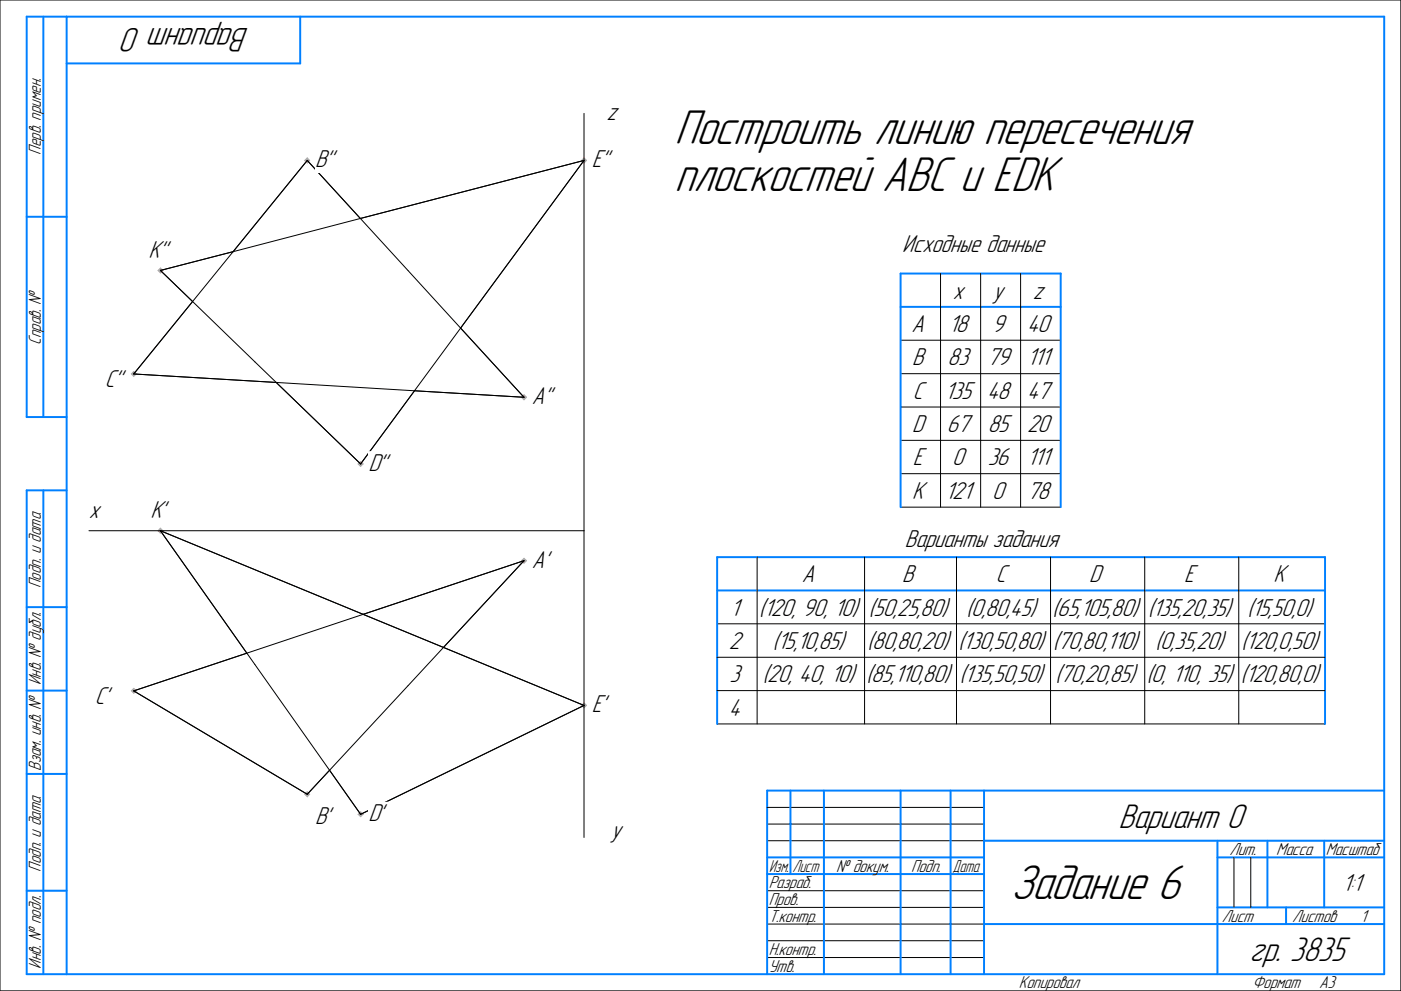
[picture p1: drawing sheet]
<svg xmlns="http://www.w3.org/2000/svg" width="420mm" height="297mm" viewBox="0 0 420 297" stroke-linecap="round" stroke-linejoin="round" font-family="sans-serif">
<defs><g id="words">
<g font-size="15.6">
<text x="202.2" y="43">Построить линию пересечения</text>
<text x="202.2" y="57.3">плоскостей ABC и EDK</text>
<text x="303" y="269.6">Задание 6</text>
</g>
<g font-size="10.9">
<text x="74.7" y="8.5" transform="rotate(-180 74.7 8.5)">Вариант 0</text>
<text x="335.3" y="248">Вариант 0</text>
<text x="374.7" y="288">гр. 3835</text>
</g>
<g font-size="7.8">
<text x="181.9" y="36">z</text>
<text x="94.4" y="50.1">B''</text>
<text x="177.4" y="50.1">E''</text>
<text x="44.5" y="77.5">K''</text>
<text x="270.5" y="75.5">Исходные данные</text>
<text x="285.7" y="89.5">x</text>
<text x="297.7" y="89.5">y</text>
<text x="309.7" y="89.5">z</text>
<text x="273.3" y="99.5">A</text>
<text x="284.4" y="99.5">18</text>
<text x="297.5" y="99.5">9</text>
<text x="307.9" y="99.5">40</text>
<text x="273.5" y="109.5">B</text>
<text x="284.1" y="109.5">83</text>
<text x="295.9" y="109.5">79</text>
<text x="307.9" y="109.5">111</text>
<text x="31.4" y="116.1">C''</text>
<text x="273.7" y="119.5">C</text>
<text x="283.3" y="119.5">135</text>
<text x="295.9" y="119.5">48</text>
<text x="307.9" y="119.5">47</text>
<text x="159.4" y="121.1">А''</text>
<text x="273.5" y="129.5">D</text>
<text x="283.9" y="129.5">67</text>
<text x="296.1" y="129.5">85</text>
<text x="307.9" y="129.5">20</text>
<text x="110.4" y="141.1">D''</text>
<text x="273.7" y="139.5">E</text>
<text x="285.5" y="139.5">0</text>
<text x="296.1" y="139.5">36</text>
<text x="307.9" y="139.5">111</text>
<text x="273.5" y="149.5">K</text>
<text x="283.4" y="149.5">121</text>
<text x="297.5" y="149.5">0</text>
<text x="307.9" y="149.5">78</text>
<text x="26.7" y="155.3">x</text>
<text x="45.1" y="155.3">K'</text>
<text x="271.3" y="164">Варианты задания</text>
<text x="159.4" y="170.1">А'</text>
<text x="240.4" y="174.5">A</text>
<text x="270.5" y="174.5">B</text>
<text x="298.6" y="174.5">C</text>
<text x="326.6" y="174.5">D</text>
<text x="355" y="174.5">E</text>
<text x="381.8" y="174.5">K</text>
<text x="219" y="184.5">1</text>
<text x="227.5" y="184.5">(</text>
<text x="229" y="184.5">120, 90, 10)</text>
<text x="260.4" y="184.5">(50,25,80)</text>
<text x="289.7" y="184.5">(0,80,45)</text>
<text x="315.5" y="184.5">(</text>
<text x="316.9" y="184.5">65,105,80)</text>
<text x="344.1" y="184.5">(</text>
<text x="345.5" y="184.5">135,20,35)</text>
<text x="373.9" y="184.5">(15,50,0)</text>
<text x="218.5" y="194.5">2</text>
<text x="231.6" y="194.5">(15,10,85)</text>
<text x="260" y="194.5">(</text>
<text x="261.5" y="194.5">80,80,20)</text>
<text x="287.2" y="194.5">(</text>
<text x="288.7" y="194.5">130,50,80)</text>
<text x="315.6" y="194.5">(</text>
<text x="317.1" y="194.5">70,80,110)</text>
<text x="346.3" y="194.5">(0,35,20)</text>
<text x="372.1" y="194.5">(</text>
<text x="373.6" y="194.5">120,0,50)</text>
<text x="218.7" y="204.5">3</text>
<text x="228.6" y="204.5">(20, 40, 10)</text>
<text x="259.7" y="204.5">(</text>
<text x="261.1" y="204.5">85,110,80)</text>
<text x="287.6" y="204.5">(</text>
<text x="289.1" y="204.5">135,50,50)</text>
<text x="316.3" y="204.5">(70,20,85)</text>
<text x="343.7" y="204.5">(</text>
<text x="345.1" y="204.5">0, 110, 35)</text>
<text x="371.9" y="204.5">(</text>
<text x="373.4" y="204.5">120,80,0)</text>
<text x="28.4" y="211.1">C'</text>
<text x="177.4" y="213.5">E'</text>
<text x="218.5" y="214.5">4</text>
<text x="94.4" y="247.1">B'</text>
<text x="110.4" y="246.1">D'</text>
<text x="183.1" y="251.1">y</text>
<text x="402.4" y="267">1:1</text>
</g>
<g font-size="5.5">
<text x="12.3" y="46.4" transform="rotate(-90 12.3 46.4)">Перв. примен.</text>
<text x="12.3" y="103.3" transform="rotate(-90 12.3 103.3)">Справ. №</text>
<text x="12.3" y="176.2" transform="rotate(-90 12.3 176.2)">Подп. и дата</text>
<text x="12.3" y="205.3" transform="rotate(-90 12.3 205.3)">Инв. № дубл.</text>
<text x="12.3" y="231.1" transform="rotate(-90 12.3 231.1)">Взам. инв. №</text>
<text x="368.6" y="256.3">Лит.</text>
<text x="382.6" y="256.3">Масса</text>
<text x="397.5" y="256.3">Масштаб</text>
<text x="12.3" y="261.2" transform="rotate(-90 12.3 261.2)">Подп. и дата</text>
<text x="250.7" y="261.3">№ докум.</text>
<text x="273.1" y="261.3">Подп.</text>
<text x="230.5" y="266.3">Разраб.</text>
<text x="230.5" y="271.3">Пров.</text>
<text x="230.5" y="276.3">Т.контр.</text>
<text x="366.4" y="276.3">Лист</text>
<text x="387.4" y="276.3">Листов</text>
<text x="407.9" y="276.3">1</text>
<text x="230.5" y="286.3">Н.контр.</text>
<text x="12.3" y="290.3" transform="rotate(-90 12.3 290.3)">Инв. № подл.</text>
<text x="230.5" y="291.3">Утв.</text>
<text x="305.5" y="296.3">Копировал</text>
<text x="375.5" y="296.3">Формат</text>
<text x="395.5" y="296.3">A3</text>
</g>
<g font-size="5.4">
<text x="230.6" y="261.3">Изм.</text>
<text x="237.6" y="261.3">Лист</text>
<text x="285.6" y="261.3">Дата</text>
</g>
</g></defs>
<g fill="none" stroke="#ff8080" stroke-width=".3">
<path d="M91.4 48.1l.7 .8zM91.6 48.1l.5 .5zM91.9 48.1l.2 .2zM92.1 47.8l.3 .3zM92.1 47.8l-.2 .3zM92.1 48.3l.3-.2zM92.1 47.6l.5 .5zM92.1 47.6l-.5 .5zM92.1 47.3l.7 .8zM92.1 47.3l-.7 .8zM92.4 48.1h.2zM92.6 48.1l-.5 .5z"/>
<path d="M92.6 48.1h.2zM92.8 48.1l-.7 .8zM174.4 48.1l.7 .8zM174.6 48.1l.5-.5zM174.6 48.1l.5 .5zM174.8 48.1l.3 .2zM175.1 47.8l.2 .3zM175.1 47.8l-.3 .3zM175.1 47.6l.5 .5zM175.1 48.6l.5-.5zM175.1 47.3l.8 .8zM175.1 47.3l-.7 .8z"/>
<path d="M175.3 48.1l-.2 .2zM175.3 48.1h.3zM175.6 48.1h.3zM175.9 48.1l-.8 .8zM47.4 81.1l.7 .7zM47.6 81.1l.5-.5zM47.6 81.1l.5 .5zM47.8 81.1l.3 .2zM48.1 80.8l.2 .3zM48.1 80.8l-.3 .3zM48.1 81.3l.2-.2zM48.1 80.6l.5 .5z"/>
<path d="M48.1 81.6l.5-.5zM48.1 80.3l.8 .8zM48.1 80.3l-.7 .8zM48.1 81.8l.8-.7zM48.3 81.1h.3zM48.6 81.1h.3zM39.4 112.1l.7 .7zM39.6 112.1l.5 .5zM39.8 112.1l.3 .3zM40.1 111.8l.2 .3zM40.1 111.8l-.3 .3zM40.1 112.4l.2-.3z"/>
<path d="M40.1 111.6l.5 .5zM40.1 111.6l-.5 .5zM40.1 112.6l.5-.5zM40.1 111.3l.8 .8zM40.1 111.3l-.7 .8zM40.1 112.8l.8-.7zM40.3 112.1h.3zM40.6 112.1h.3zM156.3 119.1l.8 .7zM156.6 119.1l.5 .5zM156.8 119.1l.3 .2zM157.1 118.8l.3 .3z"/>
<path d="M157.1 118.8l-.3 .3zM157.1 119.3l.3-.2zM157.1 118.6l.5 .5zM157.1 118.6l-.5 .5zM157.1 119.6l.5-.5zM157.1 118.3l.8 .8zM157.1 118.3l-.8 .8zM157.1 119.8l.8-.7zM157.4 119.1h.2zM157.6 119.1h.3zM107.4 139.1l.7-.8zM107.4 139.1l.7 .7z"/>
<path d="M107.6 139.1l.5-.5zM107.6 139.1l.5 .5zM107.9 139.1l.2 .2zM108.1 138.8l.3 .3zM108.1 138.8l-.2 .3zM108.1 139.3l.3-.2zM108.1 138.6l.5 .5zM108.1 138.3l.7 .8zM108.4 139.1h.2zM108.6 139.1l-.5 .5zM108.6 139.1h.2zM108.8 139.1l-.7 .7z"/>
<path d="M47.4 159.1l.7 .8zM47.6 159.1l.5 .5zM47.8 159.1l.3 .2zM48.1 158.8l.2 .3zM48.1 158.8l-.3 .3zM48.1 159.3l.2-.2zM48.1 158.6l.5 .5zM48.1 158.6l-.5 .5zM48.1 159.6l.5-.5zM48.1 158.3l.8 .8zM48.1 158.3l-.7 .8zM48.1 159.9l.8-.8z"/>
<path d="M48.3 159.1h.3zM48.6 159.1h.3zM156.3 168.1l.8-.8zM156.3 168.1l.8 .7zM156.6 168.1l.5-.5zM156.6 168.1l.5 .5zM156.8 168.1l.3-.2zM156.8 168.1l.3 .2zM157.1 167.9l.3 .2zM157.1 168.3l.3-.2zM157.1 167.6l.5 .5zM157.1 168.6l.5-.5z"/>
<path d="M157.1 167.3l.8 .8zM157.1 168.8l.8-.7zM157.4 168.1h.2zM157.6 168.1h.3zM39.4 207.1l.7 .7zM39.6 207.1l.5 .5zM39.8 207.1l.3-.3zM39.8 207.1l.3 .2zM40.1 206.8l.2 .3zM40.1 207.3l.2-.2zM40.1 206.6l.5 .5zM40.1 206.6l-.5 .5z"/>
<path d="M40.1 207.6l.5-.5zM40.1 206.3l.8 .8zM40.1 206.3l-.7 .8zM40.1 207.8l.8-.7zM40.3 207.1h.3zM40.6 207.1h.3zM174.4 211.5l.7 .7zM174.6 211.5l.5 .5zM174.8 211.5l.3 .2zM175.1 211.2l.2 .3zM175.1 211.2l-.3 .3zM175.1 211.7l.2-.2z"/>
<path d="M175.1 210.9l.5 .6zM175.1 210.9l-.5 .6zM175.1 212l.5-.5zM175.1 210.7l.8 .8zM175.1 210.7l-.7 .8zM175.1 212.2l.8-.7zM175.3 211.5h.3zM175.6 211.5h.3zM91.4 238.1l.7-.8zM91.4 238.1l.7 .7zM91.6 238.1l.5 .5zM91.9 238.1l.2 .2z"/>
<path d="M92.1 237.8l.3 .3zM92.1 237.8l-.2 .3zM92.1 238.3l.3-.2zM92.1 237.6l.5 .5zM92.1 237.6l-.5 .5zM92.1 237.3l.7 .8zM92.4 238.1h.2zM92.6 238.1l-.5 .5zM92.6 238.1h.2zM92.8 238.1l-.7 .7zM107.4 244.1l.7 .7zM107.6 244.1l.5-.5z"/>
<path d="M107.6 244.1l.5 .5zM107.9 244.1l.2 .2zM108.1 243.8l.3 .3zM108.1 243.8l-.2 .3zM108.1 244.3l.3-.2zM108.1 243.6l.5 .5zM108.1 243.3l.7 .8zM108.1 243.3l-.7 .8zM108.4 244.1h.2zM108.6 244.1l-.5 .5zM108.6 244.1h.2zM108.8 244.1l-.7 .7z"/>
</g>
<g fill="none" stroke="#000" stroke-width=".3">
<path d="M0 0v297zM0 0h420zM420 0v297zM175.1 34v125.1zM92.1 48.1l-52 64zM92.1 48.1l30.2 33zM92.1 48.1l15.9 17.4zM92.1 48.1l-22.2 27.3zM175.1 48.1l-67 91zM175.1 48.1l-37 50.2zM69.9 75.4l38.1-9.9zM108 65.5l67.1-17.4z"/>
<path d="M48.1 81.1l21.8-5.7zM48.1 81.1l9.6 9.3zM57.7 90.4l18.7 18.1zM57.7 90.4l-17.6 21.7zM122.3 81.1l15.8 17.2zM138.1 98.3l19 20.8zM282 82v70zM294 82v70zM306 82v10zM306 92v10zM40.1 112.1l42.7 2.5zM76.4 108.5l31.7 30.6z"/>
<path d="M82.8 114.6l41.5 2.5zM82.8 114.6l25.3 24.5zM124.3 117.1l32.8 2zM124.3 117.1l-16.2 22zM270 102h48zM270 112h48zM306 102v10zM306 112v10zM270 122h48zM270 132h48zM306 122v10zM306 132v10z"/>
<path d="M26.7 159.1h148.4zM48.1 159.1l28.3 40.1zM48.1 159.1l127 52.4zM48.1 159.1l25.9 36.7zM48.1 159.1l60.8 25zM175.1 159.1v91.9zM270 142h48zM270 152h48zM306 142v10zM157.1 168.1l-24.1 26zM227 167v50zM259.2 167v10z"/>
<path d="M259.2 177v10zM286.8 167v10zM286.8 177v10zM315 167v10zM315 177v10zM343.2 167v10zM343.2 177v10zM371.4 167v10zM371.4 177v10zM74 195.8l34.9-11.7zM76.4 199.2l22.4 31.7zM108.9 184.1l48.2-16z"/>
<path d="M108.9 184.1l24.1 10zM133 194.1l-10.7 11.4zM133 194.1l42.1 17.4zM215 187h182.3zM215 197h12zM227 197h32.2zM259.2 187v30zM259.2 197h27.6zM286.8 187v30zM286.8 197h28.2zM315 187v30zM315 197h28.2z"/>
<path d="M343.2 187v30zM343.2 197h28.2zM371.4 187v30zM371.4 197h25.9zM40.1 207.1l52 31zM40.1 207.1l33.9-11.3zM122.3 205.5l-23.5 25.4zM215 217h182.3zM215 207h12zM227 207h32.2zM259.2 207h27.6zM286.8 207h28.2z"/>
<path d="M315 207h28.2zM343.2 207h28.2zM371.4 207h25.9zM98.8 230.9l-6.7 7.2zM98.8 230.9l9.3 13.2zM108.1 244.1l67-32.6zM230 247h65zM230 252h65zM230 242h65zM370 257v15zM375 257v15zM230 267h65z"/>
<path d="M230 272h65zM230 277h65zM0 297h420zM230 282h65zM230 287h65z"/>
</g>
<g fill="none" stroke="#0080ff" stroke-width=".59">
<path d="M8 5v120zM8 5h12zM13 5v120zM20 5v287zM20 5h395zM20 19h70zM90 5v14zM415 5v287zM8 65h12zM270 82h48zM270 92h48zM270 82v70z"/>
<path d="M318 82v70zM8 125h12zM8 147v145zM8 147h12zM13 147v145zM215 167h182.3zM215 177h182.3zM215 167v50zM397.3 167v50zM8 182h12zM8 207h12zM8 232h12z"/>
<path d="M230 237h185zM230 237v55zM237 237v25zM247 237v55zM270 237v55zM285 237v55zM295 237v55zM230 257h65zM295 252h120zM365 252v40zM365 257h15zM380 252v20z"/>
<path d="M380 257h35zM397 252v20zM8 267h12zM230 262h65zM295 277h70zM365 277h50zM365 272h50zM385.6 272v5zM8 292h12zM20 292h395z"/>
</g>
<g fill="#fff" stroke="#fff" stroke-width=".3">
<path d="M159.4 164.5h6.5zM159.4 164.5h6.5zM159.4 164.6h6.5zM159.4 164.6h6.5zM159.4 164.7h6.5zM159.4 164.7h6.5zM159.4 164.8h6.5zM159.4 164.8h6.5zM159.4 164.8h6.5zM159.4 164.9h6.5zM159.4 164.9h6.5zM159.4 165h6.5zM159.4 165h6.5zM159.4 165.1h6.5zM159.4 165.1h6.5zM159.4 165.1h6.5zM159.4 165.2h6.5zM159.4 165.2h6.5zM159.4 165.3h6.5zM159.4 165.3h6.5zM159.4 165.4h6.5zM159.4 165.4h6.5zM159.4 165.4h6.5zM159.4 165.5h6.5zM159.4 165.5h6.5zM159.4 165.6h6.5zM159.4 165.6h6.5zM159.4 165.7h6.5zM159.4 165.7h6.5zM159.4 165.7h6.5zM159.4 165.8h6.5zM159.4 165.8h6.5zM159.4 165.9h6.5zM159.4 165.9h6.5zM159.4 165.9h6.5zM159.4 166h6.5zM159.4 166h6.5zM159.4 166.1h6.5zM159.4 166.1h6.5zM159.4 166.2h6.5zM159.4 166.2h6.5zM159.4 166.2h6.5zM159.4 166.3h6.5zM159.4 166.3h6.5zM159.4 166.4h6.5zM159.4 166.4h6.5zM159.4 166.5h6.5zM159.4 166.5h6.5zM159.4 166.5h6.5zM159.4 166.6h6.5zM159.4 166.6h6.5zM159.4 166.7h6.5zM159.4 166.7h6.5zM159.4 166.8h6.5zM159.4 166.8h6.5zM159.4 166.8h6.5zM159.4 166.9h6.5zM159.4 166.9h6.5zM159.4 167h6.5zM159.4 167h6.5zM159.4 167h6.5zM159.4 167.1h6.5zM159.4 167.1h6.5zM159.4 167.2h6.5zM159.4 167.2h6.5zM159.4 167.3h6.5zM159.4 167.3h6.5zM159.4 167.3h6.5zM159.4 167.4h6.5zM159.4 167.4h6.5zM159.4 167.5h6.5zM159.4 167.5h6.5zM159.4 167.6h6.5zM159.4 167.6h6.5zM159.4 167.6h6.5zM159.4 167.7h6.5zM159.4 167.7h6.5zM159.4 167.8h6.5zM159.4 167.8h6.5zM159.4 167.9h6.5zM159.4 167.9h6.5zM159.4 167.9h6.5zM159.4 168h6.5zM159.4 168h6.5zM159.4 168.1h6.5zM159.4 168.1h6.5zM159.4 168.1h6.5zM159.4 168.2h6.5zM159.4 168.2h6.5zM159.4 168.3h6.5zM159.4 168.3h6.5zM159.4 168.4h6.5zM159.4 168.4h6.5zM159.4 168.4h6.5zM159.4 168.5h6.5zM159.4 168.5h6.5zM159.4 168.6h6.5zM159.4 168.6h6.5zM159.4 168.7h6.5zM159.4 168.7h6.5zM159.4 168.7h6.5zM159.4 168.8h6.5zM159.4 168.8h6.5zM159.4 168.9h6.5zM159.4 168.9h6.5zM159.4 169h6.5zM159.4 169h6.5zM159.4 169h6.5zM159.4 169.1h6.5zM159.4 169.1h6.5zM159.4 169.2h6.5zM159.4 169.2h6.5zM159.4 169.2h6.5zM159.4 169.3h6.5zM159.4 169.3h6.5zM159.4 169.4h6.5zM159.4 169.4h6.5zM159.4 169.5h6.5zM159.4 169.5h6.5zM159.4 169.5h6.5zM159.4 169.6h6.5zM159.4 169.6h6.5zM159.4 169.7h6.5zM159.4 169.7h6.5zM159.4 169.8h6.5zM159.4 169.8h6.5zM159.4 169.8h6.5zM159.4 169.9h6.5zM159.4 169.9h6.5zM159.4 170h6.5zM159.4 170h6.5zM159.4 170.1h6.5zM159.4 170.1h6.5zM159.4 170.1h6.5zM159.4 170.2h6.5zM159.4 170.2h6.5zM159.4 170.3h6.5zM159.4 170.3h6.5zM159.4 170.3h6.5zM159.4 170.4h6.5zM159.4 170.4h6.5zM159.4 170.5h6.5zM159.4 170.5h6.5zM159.4 170.6h6.5zM159.4 170.6h6.5zM159.4 170.6h6.5zM159.4 170.7h6.5zM159.4 170.7h6.5zM159.4 170.8h6.5zM159.4 170.8h6.5zM159.4 170.9h6.5zM159.4 170.9h6.5zM159.4 170.9h6.5zM159.4 171h6.5zM159.4 171h6.5zM159.4 171.1h6.5zM159.4 171.1h6.5zM159.4 171.2h6.5zM159.4 171.2h6.5zM159.4 171.2h6.5zM159.4 171.3h6.5zM159.4 171.3h6.5zM159.4 171.4h6.5zM159.4 171.4h6.5zM159.4 171.4h6.5zM159.4 171.5h6.5zM159.4 171.5h6.5zM159.4 171.6h6.5zM159.4 171.6h6.5z"/>
<path d="M159.4 115.5h7.6zM159.4 115.6h7.6zM159.4 115.6h7.6zM159.4 115.7h7.6zM159.4 115.7h7.6zM159.4 115.7h7.6zM159.4 115.8h7.6zM159.4 115.8h7.6zM159.4 115.9h7.6zM159.4 115.9h7.6zM159.4 116h7.6zM159.4 116h7.6zM159.4 116h7.6zM159.4 116.1h7.6zM159.4 116.1h7.6zM159.4 116.2h7.6zM159.4 116.2h7.6zM159.4 116.2h7.6zM159.4 116.3h7.6zM159.4 116.3h7.6zM159.4 116.4h7.6zM159.4 116.4h7.6zM159.4 116.5h7.6zM159.4 116.5h7.6zM159.4 116.5h7.6zM159.4 116.6h7.6zM159.4 116.6h7.6zM159.4 116.7h7.6zM159.4 116.7h7.6zM159.4 116.8h7.6zM159.4 116.8h7.6zM159.4 116.8h7.6zM159.4 116.9h7.6zM159.4 116.9h7.6zM159.4 117h7.6zM159.4 117h7.6zM159.4 117.1h7.6zM159.4 117.1h7.6zM159.4 117.1h7.6zM159.4 117.2h7.6zM159.4 117.2h7.6zM159.4 117.3h7.6zM159.4 117.3h7.6zM159.4 117.3h7.6zM159.4 117.4h7.6zM159.4 117.4h7.6zM159.4 117.5h7.6zM159.4 117.5h7.6zM159.4 117.6h7.6zM159.4 117.6h7.6zM159.4 117.6h7.6zM159.4 117.7h7.6zM159.4 117.7h7.6zM159.4 117.8h7.6zM159.4 117.8h7.6zM159.4 117.9h7.6zM159.4 117.9h7.6zM159.4 117.9h7.6zM159.4 118h7.6zM159.4 118h7.6zM159.4 118.1h7.6zM159.4 118.1h7.6zM159.4 118.2h7.6zM159.4 118.2h7.6zM159.4 118.2h7.6zM159.4 118.3h7.6zM159.4 118.3h7.6zM159.4 118.4h7.6zM159.4 118.4h7.6zM159.4 118.4h7.6zM159.4 118.5h7.6zM159.4 118.5h7.6zM159.4 118.6h7.6zM159.4 118.6h7.6zM159.4 118.7h7.6zM159.4 118.7h7.6zM159.4 118.7h7.6zM159.4 118.8h7.6zM159.4 118.8h7.6zM159.4 118.9h7.6zM159.4 118.9h7.6zM159.4 119h7.6zM159.4 119h7.6zM159.4 119h7.6zM159.4 119.1h7.6zM159.4 119.1h7.6zM159.4 119.2h7.6zM159.4 119.2h7.6zM159.4 119.3h7.6zM159.4 119.3h7.6zM159.4 119.3h7.6zM159.4 119.4h7.6zM159.4 119.4h7.6zM159.4 119.5h7.6zM159.4 119.5h7.6zM159.4 119.5h7.6zM159.4 119.6h7.6zM159.4 119.6h7.6zM159.4 119.7h7.6zM159.4 119.7h7.6zM159.4 119.8h7.6zM159.4 119.8h7.6zM159.4 119.8h7.6zM159.4 119.9h7.6zM159.4 119.9h7.6zM159.4 120h7.6zM159.4 120h7.6zM159.4 120.1h7.6zM159.4 120.1h7.6zM159.4 120.1h7.6zM159.4 120.2h7.6zM159.4 120.2h7.6zM159.4 120.3h7.6zM159.4 120.3h7.6zM159.4 120.4h7.6zM159.4 120.4h7.6zM159.4 120.4h7.6zM159.4 120.5h7.6zM159.4 120.5h7.6zM159.4 120.6h7.6zM159.4 120.6h7.6zM159.4 120.6h7.6zM159.4 120.7h7.6zM159.4 120.7h7.6zM159.4 120.8h7.6zM159.4 120.8h7.6zM159.4 120.9h7.6zM159.4 120.9h7.6zM159.4 120.9h7.6zM159.4 121h7.6zM159.4 121h7.6zM159.4 121.1h7.6zM159.4 121.1h7.6zM159.4 121.2h7.6zM159.4 121.2h7.6zM159.4 121.2h7.6zM159.4 121.3h7.6zM159.4 121.3h7.6zM159.4 121.4h7.6zM159.4 121.4h7.6zM159.4 121.5h7.6zM159.4 121.5h7.6zM159.4 121.5h7.6zM159.4 121.6h7.6zM159.4 121.6h7.6zM159.4 121.7h7.6zM159.4 121.7h7.6zM159.4 121.8h7.6zM159.4 121.8h7.6zM159.4 121.8h7.6zM159.4 121.9h7.6zM159.4 121.9h7.6zM159.4 122h7.6zM159.4 122h7.6zM159.4 122h7.6zM159.4 122.1h7.6zM159.4 122.1h7.6zM159.4 122.2h7.6zM159.4 122.2h7.6zM159.4 122.3h7.6zM159.4 122.3h7.6zM159.4 122.3h7.6zM159.4 122.4h7.6zM159.4 122.4h7.6zM159.4 122.5h7.6zM159.4 122.5h7.6zM159.4 122.6h7.6zM159.4 122.6h7.6z"/>
<path d="M94.4 241.5h6.1zM94.4 241.6h6.1zM94.4 241.6h6.1zM94.4 241.6h6.1zM94.4 241.7h6.1zM94.4 241.7h6.1zM94.4 241.8h6.1zM94.4 241.8h6.1zM94.4 241.9h6.1zM94.4 241.9h6.1zM94.4 241.9h6.1zM94.4 242h6.1zM94.4 242h6.1zM94.4 242.1h6.1zM94.4 242.1h6.1zM94.4 242.1h6.1zM94.4 242.2h6.1zM94.4 242.2h6.1zM94.4 242.3h6.1zM94.4 242.3h6.1zM94.4 242.4h6.1zM94.4 242.4h6.1zM94.4 242.4h6.1zM94.4 242.5h6.1zM94.4 242.5h6.1zM94.4 242.6h6.1zM94.4 242.6h6.1zM94.4 242.7h6.1zM94.4 242.7h6.1zM94.4 242.7h6.1zM94.4 242.8h6.1zM94.4 242.8h6.1zM94.4 242.9h6.1zM94.4 242.9h6.1zM94.4 243h6.1zM94.4 243h6.1zM94.4 243h6.1zM94.4 243.1h6.1zM94.4 243.1h6.1zM94.4 243.2h6.1zM94.4 243.2h6.1zM94.4 243.2h6.1zM94.4 243.3h6.1zM94.4 243.3h6.1zM94.4 243.4h6.1zM94.4 243.4h6.1zM94.4 243.5h6.1zM94.4 243.5h6.1zM94.4 243.5h6.1zM94.4 243.6h6.1zM94.4 243.6h6.1zM94.4 243.7h6.1zM94.4 243.7h6.1zM94.4 243.8h6.1zM94.4 243.8h6.1zM94.4 243.8h6.1zM94.4 243.9h6.1zM94.4 243.9h6.1zM94.4 244h6.1zM94.4 244h6.1zM94.4 244.1h6.1zM94.4 244.1h6.1zM94.4 244.1h6.1zM94.4 244.2h6.1zM94.4 244.2h6.1zM94.4 244.3h6.1zM94.4 244.3h6.1zM94.4 244.3h6.1zM94.4 244.4h6.1zM94.4 244.4h6.1zM94.4 244.5h6.1zM94.4 244.5h6.1zM94.4 244.6h6.1zM94.4 244.6h6.1zM94.4 244.6h6.1zM94.4 244.7h6.1zM94.4 244.7h6.1zM94.4 244.8h6.1zM94.4 244.8h6.1zM94.4 244.9h6.1zM94.4 244.9h6.1zM94.4 244.9h6.1zM94.4 245h6.1zM94.4 245h6.1zM94.4 245.1h6.1zM94.4 245.1h6.1zM94.4 245.2h6.1zM94.4 245.2h6.1zM94.4 245.2h6.1zM94.4 245.3h6.1zM94.4 245.3h6.1zM94.4 245.4h6.1zM94.4 245.4h6.1zM94.4 245.4h6.1zM94.4 245.5h6.1zM94.4 245.5h6.1zM94.4 245.6h6.1zM94.4 245.6h6.1zM94.4 245.7h6.1zM94.4 245.7h6.1zM94.4 245.7h6.1zM94.4 245.8h6.1zM94.4 245.8h6.1zM94.4 245.9h6.1zM94.4 245.9h6.1zM94.4 246h6.1zM94.4 246h6.1zM94.4 246h6.1zM94.4 246.1h6.1zM94.4 246.1h6.1zM94.4 246.2h6.1zM94.4 246.2h6.1zM94.4 246.3h6.1zM94.4 246.3h6.1zM94.4 246.3h6.1zM94.4 246.4h6.1zM94.4 246.4h6.1zM94.4 246.5h6.1zM94.4 246.5h6.1zM94.4 246.5h6.1zM94.4 246.6h6.1zM94.4 246.6h6.1zM94.4 246.7h6.1zM94.4 246.7h6.1zM94.4 246.8h6.1zM94.4 246.8h6.1zM94.4 246.8h6.1zM94.4 246.9h6.1zM94.4 246.9h6.1zM94.4 247h6.1zM94.4 247h6.1zM94.4 247.1h6.1zM94.4 247.1h6.1zM94.4 247.1h6.1zM94.4 247.2h6.1zM94.4 247.2h6.1zM94.4 247.3h6.1zM94.4 247.3h6.1zM94.4 247.4h6.1zM94.4 247.4h6.1zM94.4 247.4h6.1zM94.4 247.5h6.1zM94.4 247.5h6.1zM94.4 247.6h6.1zM94.4 247.6h6.1zM94.4 247.6h6.1zM94.4 247.7h6.1zM94.4 247.7h6.1zM94.4 247.8h6.1zM94.4 247.8h6.1zM94.4 247.9h6.1zM94.4 247.9h6.1zM94.4 247.9h6.1zM94.4 248h6.1zM94.4 248h6.1zM94.4 248.1h6.1zM94.4 248.1h6.1zM94.4 248.2h6.1zM94.4 248.2h6.1zM94.4 248.2h6.1zM94.4 248.3h6.1zM94.4 248.3h6.1zM94.4 248.4h6.1zM94.4 248.4h6.1zM94.4 248.5h6.1zM94.4 248.5h6.1zM94.4 248.5h6.1zM94.4 248.6h6.1zM94.4 248.6h6.1z"/>
<path d="M94.4 44.5h7.2zM94.4 44.6h7.2zM94.4 44.6h7.2zM94.4 44.7h7.2zM94.4 44.7h7.2zM94.4 44.7h7.2zM94.4 44.8h7.2zM94.4 44.8h7.2zM94.4 44.9h7.2zM94.4 44.9h7.2zM94.4 45h7.2zM94.4 45h7.2zM94.4 45h7.2zM94.4 45.1h7.2zM94.4 45.1h7.2zM94.4 45.2h7.2zM94.4 45.2h7.2zM94.4 45.3h7.2zM94.4 45.3h7.2zM94.4 45.3h7.2zM94.4 45.4h7.2zM94.4 45.4h7.2zM94.4 45.5h7.2zM94.4 45.5h7.2zM94.4 45.6h7.2zM94.4 45.6h7.2zM94.4 45.6h7.2zM94.4 45.7h7.2zM94.4 45.7h7.2zM94.4 45.8h7.2zM94.4 45.8h7.2zM94.4 45.8h7.2zM94.4 45.9h7.2zM94.4 45.9h7.2zM94.4 46h7.2zM94.4 46h7.2zM94.4 46.1h7.2zM94.4 46.1h7.2zM94.4 46.1h7.2zM94.4 46.2h7.2zM94.4 46.2h7.2zM94.4 46.3h7.2zM94.4 46.3h7.2zM94.4 46.4h7.2zM94.4 46.4h7.2zM94.4 46.4h7.2zM94.4 46.5h7.2zM94.4 46.5h7.2zM94.4 46.6h7.2zM94.4 46.6h7.2zM94.4 46.7h7.2zM94.4 46.7h7.2zM94.4 46.7h7.2zM94.4 46.8h7.2zM94.4 46.8h7.2zM94.4 46.9h7.2zM94.4 46.9h7.2zM94.4 46.9h7.2zM94.4 47h7.2zM94.4 47h7.2zM94.4 47.1h7.2zM94.4 47.1h7.2zM94.4 47.2h7.2zM94.4 47.2h7.2zM94.4 47.2h7.2zM94.4 47.3h7.2zM94.4 47.3h7.2zM94.4 47.4h7.2zM94.4 47.4h7.2zM94.4 47.5h7.2zM94.4 47.5h7.2zM94.4 47.5h7.2zM94.4 47.6h7.2zM94.4 47.6h7.2zM94.4 47.7h7.2zM94.4 47.7h7.2zM94.4 47.8h7.2zM94.4 47.8h7.2zM94.4 47.8h7.2zM94.4 47.9h7.2zM94.4 47.9h7.2zM94.4 48h7.2zM94.4 48h7.2zM94.4 48h7.2zM94.4 48.1h7.2zM94.4 48.1h7.2zM94.4 48.2h7.2zM94.4 48.2h7.2zM94.4 48.3h7.2zM94.4 48.3h7.2zM94.4 48.3h7.2zM94.4 48.4h7.2zM94.4 48.4h7.2zM94.4 48.5h7.2zM94.4 48.5h7.2zM94.4 48.6h7.2zM94.4 48.6h7.2zM94.4 48.6h7.2zM94.4 48.7h7.2zM94.4 48.7h7.2zM94.4 48.8h7.2zM94.4 48.8h7.2zM94.4 48.9h7.2zM94.4 48.9h7.2zM94.4 48.9h7.2zM94.4 49h7.2zM94.4 49h7.2zM94.4 49.1h7.2zM94.4 49.1h7.2zM94.4 49.1h7.2zM94.4 49.2h7.2zM94.4 49.2h7.2zM94.4 49.3h7.2zM94.4 49.3h7.2zM94.4 49.4h7.2zM94.4 49.4h7.2zM94.4 49.4h7.2zM94.4 49.5h7.2zM94.4 49.5h7.2zM94.4 49.6h7.2zM94.4 49.6h7.2zM94.4 49.7h7.2zM94.4 49.7h7.2zM94.4 49.7h7.2zM94.4 49.8h7.2zM94.4 49.8h7.2zM94.4 49.9h7.2zM94.4 49.9h7.2zM94.4 50h7.2zM94.4 50h7.2zM94.4 50h7.2zM94.4 50.1h7.2zM94.4 50.1h7.2zM94.4 50.2h7.2zM94.4 50.2h7.2zM94.4 50.2h7.2zM94.4 50.3h7.2zM94.4 50.3h7.2zM94.4 50.4h7.2zM94.4 50.4h7.2zM94.4 50.5h7.2zM94.4 50.5h7.2zM94.4 50.5h7.2zM94.4 50.6h7.2zM94.4 50.6h7.2zM94.4 50.7h7.2zM94.4 50.7h7.2zM94.4 50.8h7.2zM94.4 50.8h7.2zM94.4 50.8h7.2zM94.4 50.9h7.2zM94.4 50.9h7.2zM94.4 51h7.2zM94.4 51h7.2zM94.4 51.1h7.2zM94.4 51.1h7.2zM94.4 51.1h7.2zM94.4 51.2h7.2zM94.4 51.2h7.2zM94.4 51.3h7.2zM94.4 51.3h7.2zM94.4 51.4h7.2zM94.4 51.4h7.2zM94.4 51.4h7.2zM94.4 51.5h7.2zM94.4 51.5h7.2zM94.4 51.6h7.2zM94.4 51.6h7.2z"/>
<path d="M28.4 205.5h5.7zM28.4 205.6h5.7zM28.4 205.6h5.7zM28.4 205.7h5.7zM28.4 205.7h5.7zM28.4 205.7h5.7zM28.4 205.8h5.7zM28.4 205.8h5.7zM28.4 205.9h5.7zM28.4 205.9h5.7zM28.4 206h5.7zM28.4 206h5.7zM28.4 206h5.7zM28.4 206.1h5.7zM28.4 206.1h5.7zM28.4 206.2h5.7zM28.4 206.2h5.7zM28.4 206.2h5.7zM28.4 206.3h5.7zM28.4 206.3h5.7zM28.4 206.4h5.7zM28.4 206.4h5.7zM28.4 206.5h5.7zM28.4 206.5h5.7zM28.4 206.5h5.7zM28.4 206.6h5.7zM28.4 206.6h5.7zM28.4 206.7h5.7zM28.4 206.7h5.7zM28.4 206.8h5.7zM28.4 206.8h5.7zM28.4 206.8h5.7zM28.4 206.9h5.7zM28.4 206.9h5.7zM28.4 207h5.7zM28.4 207h5.7zM28.4 207.1h5.7zM28.4 207.1h5.7zM28.4 207.1h5.7zM28.4 207.2h5.7zM28.4 207.2h5.7zM28.4 207.3h5.7zM28.4 207.3h5.7zM28.4 207.3h5.7zM28.4 207.4h5.7zM28.4 207.4h5.7zM28.4 207.5h5.7zM28.4 207.5h5.7zM28.4 207.6h5.7zM28.4 207.6h5.7zM28.4 207.6h5.7zM28.4 207.7h5.7zM28.4 207.7h5.7zM28.4 207.8h5.7zM28.4 207.8h5.7zM28.4 207.9h5.7zM28.4 207.9h5.7zM28.4 207.9h5.7zM28.4 208h5.7zM28.4 208h5.7zM28.4 208.1h5.7zM28.4 208.1h5.7zM28.4 208.2h5.7zM28.4 208.2h5.7zM28.4 208.2h5.7zM28.4 208.3h5.7zM28.4 208.3h5.7zM28.4 208.4h5.7zM28.4 208.4h5.7zM28.4 208.4h5.7zM28.4 208.5h5.7zM28.4 208.5h5.7zM28.4 208.6h5.7zM28.4 208.6h5.7zM28.4 208.7h5.7zM28.4 208.7h5.7zM28.4 208.7h5.7zM28.4 208.8h5.7zM28.4 208.8h5.7zM28.4 208.9h5.7zM28.4 208.9h5.7zM28.4 209h5.7zM28.4 209h5.7zM28.4 209h5.7zM28.4 209.1h5.7zM28.4 209.1h5.7zM28.4 209.2h5.7zM28.4 209.2h5.7zM28.4 209.3h5.7zM28.4 209.3h5.7zM28.4 209.3h5.7zM28.4 209.4h5.7zM28.4 209.4h5.7zM28.4 209.5h5.7zM28.4 209.5h5.7zM28.4 209.5h5.7zM28.4 209.6h5.7zM28.4 209.6h5.7zM28.4 209.7h5.7zM28.4 209.7h5.7zM28.4 209.8h5.7zM28.4 209.8h5.7zM28.4 209.8h5.7zM28.4 209.9h5.7zM28.4 209.9h5.7zM28.4 210h5.7zM28.4 210h5.7zM28.4 210.1h5.7zM28.4 210.1h5.7zM28.4 210.1h5.7zM28.4 210.2h5.7zM28.4 210.2h5.7zM28.4 210.3h5.7zM28.4 210.3h5.7zM28.4 210.4h5.7zM28.4 210.4h5.7zM28.4 210.4h5.7zM28.4 210.5h5.7zM28.4 210.5h5.7zM28.4 210.6h5.7zM28.4 210.6h5.7zM28.4 210.7h5.7zM28.4 210.7h5.7zM28.4 210.7h5.7zM28.4 210.8h5.7zM28.4 210.8h5.7zM28.4 210.9h5.7zM28.4 210.9h5.7zM28.4 210.9h5.7zM28.4 211h5.7zM28.4 211h5.7zM28.4 211.1h5.7zM28.4 211.1h5.7zM28.4 211.2h5.7zM28.4 211.2h5.7zM28.4 211.2h5.7zM28.4 211.3h5.7zM28.4 211.3h5.7zM28.4 211.4h5.7zM28.4 211.4h5.7zM28.4 211.5h5.7zM28.4 211.5h5.7zM28.4 211.5h5.7zM28.4 211.6h5.7zM28.4 211.6h5.7zM28.4 211.7h5.7zM28.4 211.7h5.7zM28.4 211.8h5.7zM28.4 211.8h5.7zM28.4 211.8h5.7zM28.4 211.9h5.7zM28.4 211.9h5.7zM28.4 212h5.7zM28.4 212h5.7zM28.4 212h5.7zM28.4 212.1h5.7zM28.4 212.1h5.7zM28.4 212.2h5.7zM28.4 212.2h5.7zM28.4 212.3h5.7zM28.4 212.3h5.7zM28.4 212.3h5.7zM28.4 212.4h5.7zM28.4 212.4h5.7zM28.4 212.5h5.7zM28.4 212.5h5.7zM28.4 212.6h5.7zM28.4 212.6h5.7z"/>
<path d="M31.5 110.5h6.6zM31.5 110.6h6.6zM31.5 110.6h6.6zM31.5 110.7h6.6zM31.5 110.7h6.6zM31.5 110.7h6.6zM31.5 110.8h6.6zM31.5 110.8h6.6zM31.5 110.9h6.6zM31.5 110.9h6.6zM31.5 111h6.6zM31.5 111h6.6zM31.5 111h6.6zM31.5 111.1h6.6zM31.5 111.1h6.6zM31.5 111.2h6.6zM31.5 111.2h6.6zM31.5 111.3h6.6zM31.5 111.3h6.6zM31.5 111.3h6.6zM31.5 111.4h6.6zM31.5 111.4h6.6zM31.5 111.5h6.6zM31.5 111.5h6.6zM31.5 111.5h6.6zM31.5 111.6h6.6zM31.5 111.6h6.6zM31.5 111.7h6.6zM31.5 111.7h6.6zM31.5 111.8h6.6zM31.5 111.8h6.6zM31.5 111.8h6.6zM31.5 111.9h6.6zM31.5 111.9h6.6zM31.5 112h6.6zM31.5 112h6.6zM31.5 112.1h6.6zM31.5 112.1h6.6zM31.5 112.1h6.6zM31.5 112.2h6.6zM31.5 112.2h6.6zM31.5 112.3h6.6zM31.5 112.3h6.6zM31.5 112.4h6.6zM31.5 112.4h6.6zM31.5 112.4h6.6zM31.5 112.5h6.6zM31.5 112.5h6.6zM31.5 112.6h6.6zM31.5 112.6h6.6zM31.5 112.6h6.6zM31.5 112.7h6.6zM31.5 112.7h6.6zM31.5 112.8h6.6zM31.5 112.8h6.6zM31.5 112.9h6.6zM31.5 112.9h6.6zM31.5 112.9h6.6zM31.5 113h6.6zM31.5 113h6.6zM31.5 113.1h6.6zM31.5 113.1h6.6zM31.5 113.2h6.6zM31.5 113.2h6.6zM31.5 113.2h6.6zM31.5 113.3h6.6zM31.5 113.3h6.6zM31.5 113.4h6.6zM31.5 113.4h6.6zM31.5 113.5h6.6zM31.5 113.5h6.6zM31.5 113.5h6.6zM31.5 113.6h6.6zM31.5 113.6h6.6zM31.5 113.7h6.6zM31.5 113.7h6.6zM31.5 113.7h6.6zM31.5 113.8h6.6zM31.5 113.8h6.6zM31.5 113.9h6.6zM31.5 113.9h6.6zM31.5 114h6.6zM31.5 114h6.6zM31.5 114h6.6zM31.5 114.1h6.6zM31.5 114.1h6.6zM31.5 114.2h6.6zM31.5 114.2h6.6zM31.5 114.3h6.6zM31.5 114.3h6.6zM31.5 114.3h6.6zM31.5 114.4h6.6zM31.5 114.4h6.6zM31.5 114.5h6.6zM31.5 114.5h6.6zM31.5 114.6h6.6zM31.5 114.6h6.6zM31.5 114.6h6.6zM31.5 114.7h6.6zM31.5 114.7h6.6zM31.5 114.8h6.6zM31.5 114.8h6.6zM31.5 114.9h6.6zM31.5 114.9h6.6zM31.5 114.9h6.6zM31.5 115h6.6zM31.5 115h6.6zM31.5 115.1h6.6zM31.5 115.1h6.6zM31.5 115.1h6.6zM31.5 115.2h6.6zM31.5 115.2h6.6zM31.5 115.3h6.6zM31.5 115.3h6.6zM31.5 115.4h6.6zM31.5 115.4h6.6zM31.5 115.4h6.6zM31.5 115.5h6.6zM31.5 115.5h6.6zM31.5 115.6h6.6zM31.5 115.6h6.6zM31.5 115.7h6.6zM31.5 115.7h6.6zM31.5 115.7h6.6zM31.5 115.8h6.6zM31.5 115.8h6.6zM31.5 115.9h6.6zM31.5 115.9h6.6zM31.5 116h6.6zM31.5 116h6.6zM31.5 116h6.6zM31.5 116.1h6.6zM31.5 116.1h6.6zM31.5 116.2h6.6zM31.5 116.2h6.6zM31.5 116.2h6.6zM31.5 116.3h6.6zM31.5 116.3h6.6zM31.5 116.4h6.6zM31.5 116.4h6.6zM31.5 116.5h6.6zM31.5 116.5h6.6zM31.5 116.5h6.6zM31.5 116.6h6.6zM31.5 116.6h6.6zM31.5 116.7h6.6zM31.5 116.7h6.6zM31.5 116.8h6.6zM31.5 116.8h6.6zM31.5 116.8h6.6zM31.5 116.9h6.6zM31.5 116.9h6.6zM31.5 117h6.6zM31.5 117h6.6zM31.5 117.1h6.6zM31.5 117.1h6.6zM31.5 117.1h6.6zM31.5 117.2h6.6zM31.5 117.2h6.6zM31.5 117.3h6.6zM31.5 117.3h6.6zM31.5 117.3h6.6zM31.5 117.4h6.6zM31.5 117.4h6.6zM31.5 117.5h6.6zM31.5 117.5h6.6zM31.5 117.6h6.6zM31.5 117.6h6.6z"/>
<path d="M110.4 240.5h6.1zM110.4 240.5h6.1zM110.4 240.6h6.1zM110.4 240.6h6.1zM110.4 240.7h6.1zM110.4 240.7h6.1zM110.4 240.7h6.1zM110.4 240.8h6.1zM110.4 240.8h6.1zM110.4 240.9h6.1zM110.4 240.9h6.1zM110.4 241h6.1zM110.4 241h6.1zM110.4 241h6.1zM110.4 241.1h6.1zM110.4 241.1h6.1zM110.4 241.2h6.1zM110.4 241.2h6.1zM110.4 241.3h6.1zM110.4 241.3h6.1zM110.4 241.3h6.1zM110.4 241.4h6.1zM110.4 241.4h6.1zM110.4 241.5h6.1zM110.4 241.5h6.1zM110.4 241.6h6.1zM110.4 241.6h6.1zM110.4 241.6h6.1zM110.4 241.7h6.1zM110.4 241.7h6.1zM110.4 241.8h6.1zM110.4 241.8h6.1zM110.4 241.9h6.1zM110.4 241.9h6.1zM110.4 241.9h6.1zM110.4 242h6.1zM110.4 242h6.1zM110.4 242.1h6.1zM110.4 242.1h6.1zM110.4 242.1h6.1zM110.4 242.2h6.1zM110.4 242.2h6.1zM110.4 242.3h6.1zM110.4 242.3h6.1zM110.4 242.4h6.1zM110.4 242.4h6.1zM110.4 242.4h6.1zM110.4 242.5h6.1zM110.4 242.5h6.1zM110.4 242.6h6.1zM110.4 242.6h6.1zM110.4 242.7h6.1zM110.4 242.7h6.1zM110.4 242.7h6.1zM110.4 242.8h6.1zM110.4 242.8h6.1zM110.4 242.9h6.1zM110.4 242.9h6.1zM110.4 243h6.1zM110.4 243h6.1zM110.4 243h6.1zM110.4 243.1h6.1zM110.4 243.1h6.1zM110.4 243.2h6.1zM110.4 243.2h6.1zM110.4 243.2h6.1zM110.4 243.3h6.1zM110.4 243.3h6.1zM110.4 243.4h6.1zM110.4 243.4h6.1zM110.4 243.5h6.1zM110.4 243.5h6.1zM110.4 243.5h6.1zM110.4 243.6h6.1zM110.4 243.6h6.1zM110.4 243.7h6.1zM110.4 243.7h6.1zM110.4 243.8h6.1zM110.4 243.8h6.1zM110.4 243.8h6.1zM110.4 243.9h6.1zM110.4 243.9h6.1zM110.4 244h6.1zM110.4 244h6.1zM110.4 244.1h6.1zM110.4 244.1h6.1zM110.4 244.1h6.1zM110.4 244.2h6.1zM110.4 244.2h6.1zM110.4 244.3h6.1zM110.4 244.3h6.1zM110.4 244.3h6.1zM110.4 244.4h6.1zM110.4 244.4h6.1zM110.4 244.5h6.1zM110.4 244.5h6.1zM110.4 244.6h6.1zM110.4 244.6h6.1zM110.4 244.6h6.1zM110.4 244.7h6.1zM110.4 244.7h6.1zM110.4 244.8h6.1zM110.4 244.8h6.1zM110.4 244.9h6.1zM110.4 244.9h6.1zM110.4 244.9h6.1zM110.4 245h6.1zM110.4 245h6.1zM110.4 245.1h6.1zM110.4 245.1h6.1zM110.4 245.2h6.1zM110.4 245.2h6.1zM110.4 245.2h6.1zM110.4 245.3h6.1zM110.4 245.3h6.1zM110.4 245.4h6.1zM110.4 245.4h6.1zM110.4 245.4h6.1zM110.4 245.5h6.1zM110.4 245.5h6.1zM110.4 245.6h6.1zM110.4 245.6h6.1zM110.4 245.7h6.1zM110.4 245.7h6.1zM110.4 245.7h6.1zM110.4 245.8h6.1zM110.4 245.8h6.1zM110.4 245.9h6.1zM110.4 245.9h6.1zM110.4 246h6.1zM110.4 246h6.1zM110.4 246h6.1zM110.4 246.1h6.1zM110.4 246.1h6.1zM110.4 246.2h6.1zM110.4 246.2h6.1zM110.4 246.3h6.1zM110.4 246.3h6.1zM110.4 246.3h6.1zM110.4 246.4h6.1zM110.4 246.4h6.1zM110.4 246.5h6.1zM110.4 246.5h6.1zM110.4 246.5h6.1zM110.4 246.6h6.1zM110.4 246.6h6.1zM110.4 246.7h6.1zM110.4 246.7h6.1zM110.4 246.8h6.1zM110.4 246.8h6.1zM110.4 246.8h6.1zM110.4 246.9h6.1zM110.4 246.9h6.1zM110.4 247h6.1zM110.4 247h6.1zM110.4 247.1h6.1zM110.4 247.1h6.1zM110.4 247.1h6.1zM110.4 247.2h6.1zM110.4 247.2h6.1zM110.4 247.3h6.1zM110.4 247.3h6.1zM110.4 247.4h6.1zM110.4 247.4h6.1zM110.4 247.4h6.1zM110.4 247.5h6.1zM110.4 247.5h6.1zM110.4 247.6h6.1zM110.4 247.6h6.1z"/>
<path d="M110.4 135.5h7.2zM110.4 135.6h7.2zM110.4 135.6h7.2zM110.4 135.6h7.2zM110.4 135.7h7.2zM110.4 135.7h7.2zM110.4 135.8h7.2zM110.4 135.8h7.2zM110.4 135.8h7.2zM110.4 135.9h7.2zM110.4 135.9h7.2zM110.4 136h7.2zM110.4 136h7.2zM110.4 136.1h7.2zM110.4 136.1h7.2zM110.4 136.1h7.2zM110.4 136.2h7.2zM110.4 136.2h7.2zM110.4 136.3h7.2zM110.4 136.3h7.2zM110.4 136.4h7.2zM110.4 136.4h7.2zM110.4 136.4h7.2zM110.4 136.5h7.2zM110.4 136.5h7.2zM110.4 136.6h7.2zM110.4 136.6h7.2zM110.4 136.7h7.2zM110.4 136.7h7.2zM110.4 136.7h7.2zM110.4 136.8h7.2zM110.4 136.8h7.2zM110.4 136.9h7.2zM110.4 136.9h7.2zM110.4 136.9h7.2zM110.4 137h7.2zM110.4 137h7.2zM110.4 137.1h7.2zM110.4 137.1h7.2zM110.4 137.2h7.2zM110.4 137.2h7.2zM110.4 137.2h7.2zM110.4 137.3h7.2zM110.4 137.3h7.2zM110.4 137.4h7.2zM110.4 137.4h7.2zM110.4 137.5h7.2zM110.4 137.5h7.2zM110.4 137.5h7.2zM110.4 137.6h7.2zM110.4 137.6h7.2zM110.4 137.7h7.2zM110.4 137.7h7.2zM110.4 137.8h7.2zM110.4 137.8h7.2zM110.4 137.8h7.2zM110.4 137.9h7.2zM110.4 137.9h7.2zM110.4 138h7.2zM110.4 138h7.2zM110.4 138h7.2zM110.4 138.1h7.2zM110.4 138.1h7.2zM110.4 138.2h7.2zM110.4 138.2h7.2zM110.4 138.3h7.2zM110.4 138.3h7.2zM110.4 138.3h7.2zM110.4 138.4h7.2zM110.4 138.4h7.2zM110.4 138.5h7.2zM110.4 138.5h7.2zM110.4 138.6h7.2zM110.4 138.6h7.2zM110.4 138.6h7.2zM110.4 138.7h7.2zM110.4 138.7h7.2zM110.4 138.8h7.2zM110.4 138.8h7.2zM110.4 138.9h7.2zM110.4 138.9h7.2zM110.4 138.9h7.2zM110.4 139h7.2zM110.4 139h7.2zM110.4 139.1h7.2zM110.4 139.1h7.2zM110.4 139.1h7.2zM110.4 139.2h7.2zM110.4 139.2h7.2zM110.4 139.3h7.2zM110.4 139.3h7.2zM110.4 139.4h7.2zM110.4 139.4h7.2zM110.4 139.4h7.2zM110.4 139.5h7.2zM110.4 139.5h7.2zM110.4 139.6h7.2zM110.4 139.6h7.2zM110.4 139.7h7.2zM110.4 139.7h7.2zM110.4 139.7h7.2zM110.4 139.8h7.2zM110.4 139.8h7.2zM110.4 139.9h7.2zM110.4 139.9h7.2zM110.4 140h7.2zM110.4 140h7.2zM110.4 140h7.2zM110.4 140.1h7.2zM110.4 140.1h7.2zM110.4 140.2h7.2zM110.4 140.2h7.2zM110.4 140.3h7.2zM110.4 140.3h7.2zM110.4 140.3h7.2zM110.4 140.4h7.2zM110.4 140.4h7.2zM110.4 140.5h7.2zM110.4 140.5h7.2zM110.4 140.5h7.2zM110.4 140.6h7.2zM110.4 140.6h7.2zM110.4 140.7h7.2zM110.4 140.7h7.2zM110.4 140.8h7.2zM110.4 140.8h7.2zM110.4 140.8h7.2zM110.4 140.9h7.2zM110.4 140.9h7.2zM110.4 141h7.2zM110.4 141h7.2zM110.4 141.1h7.2zM110.4 141.1h7.2zM110.4 141.1h7.2zM110.4 141.2h7.2zM110.4 141.2h7.2zM110.4 141.3h7.2zM110.4 141.3h7.2zM110.4 141.4h7.2zM110.4 141.4h7.2zM110.4 141.4h7.2zM110.4 141.5h7.2zM110.4 141.5h7.2zM110.4 141.6h7.2zM110.4 141.6h7.2zM110.4 141.6h7.2zM110.4 141.7h7.2zM110.4 141.7h7.2zM110.4 141.8h7.2zM110.4 141.8h7.2zM110.4 141.9h7.2zM110.4 141.9h7.2zM110.4 141.9h7.2zM110.4 142h7.2zM110.4 142h7.2zM110.4 142.1h7.2zM110.4 142.1h7.2zM110.4 142.2h7.2zM110.4 142.2h7.2zM110.4 142.2h7.2zM110.4 142.3h7.2zM110.4 142.3h7.2zM110.4 142.4h7.2zM110.4 142.4h7.2zM110.4 142.5h7.2zM110.4 142.5h7.2zM110.4 142.5h7.2zM110.4 142.6h7.2zM110.4 142.6h7.2z"/>
<path d="M177.5 207.9h5.6zM177.5 207.9h5.6zM177.5 207.9h5.6zM177.5 208h5.6zM177.5 208h5.6zM177.5 208.1h5.6zM177.5 208.1h5.6zM177.5 208.2h5.6zM177.5 208.2h5.6zM177.5 208.2h5.6zM177.5 208.3h5.6zM177.5 208.3h5.6zM177.5 208.4h5.6zM177.5 208.4h5.6zM177.5 208.4h5.6zM177.5 208.5h5.6zM177.5 208.5h5.6zM177.5 208.6h5.6zM177.5 208.6h5.6zM177.5 208.7h5.6zM177.5 208.7h5.6zM177.5 208.7h5.6zM177.5 208.8h5.6zM177.5 208.8h5.6zM177.5 208.9h5.6zM177.5 208.9h5.6zM177.5 209h5.6zM177.5 209h5.6zM177.5 209h5.6zM177.5 209.1h5.6zM177.5 209.1h5.6zM177.5 209.2h5.6zM177.5 209.2h5.6zM177.5 209.3h5.6zM177.5 209.3h5.6zM177.5 209.3h5.6zM177.5 209.4h5.6zM177.5 209.4h5.6zM177.5 209.5h5.6zM177.5 209.5h5.6zM177.5 209.5h5.6zM177.5 209.6h5.6zM177.5 209.6h5.6zM177.5 209.7h5.6zM177.5 209.7h5.6zM177.5 209.8h5.6zM177.5 209.8h5.6zM177.5 209.8h5.6zM177.5 209.9h5.6zM177.5 209.9h5.6zM177.5 210h5.6zM177.5 210h5.6zM177.5 210.1h5.6zM177.5 210.1h5.6zM177.5 210.1h5.6zM177.5 210.2h5.6zM177.5 210.2h5.6zM177.5 210.3h5.6zM177.5 210.3h5.6zM177.5 210.4h5.6zM177.5 210.4h5.6zM177.5 210.4h5.6zM177.5 210.5h5.6zM177.5 210.5h5.6zM177.5 210.6h5.6zM177.5 210.6h5.6zM177.5 210.7h5.6zM177.5 210.7h5.6zM177.5 210.7h5.6zM177.5 210.8h5.6zM177.5 210.8h5.6zM177.5 210.9h5.6zM177.5 210.9h5.6zM177.5 210.9h5.6zM177.5 211h5.6zM177.5 211h5.6zM177.5 211.1h5.6zM177.5 211.1h5.6zM177.5 211.2h5.6zM177.5 211.2h5.6zM177.5 211.2h5.6zM177.5 211.3h5.6zM177.5 211.3h5.6zM177.5 211.4h5.6zM177.5 211.4h5.6zM177.5 211.5h5.6zM177.5 211.5h5.6zM177.5 211.5h5.6zM177.5 211.6h5.6zM177.5 211.6h5.6zM177.5 211.7h5.6zM177.5 211.7h5.6zM177.5 211.8h5.6zM177.5 211.8h5.6zM177.5 211.8h5.6zM177.5 211.9h5.6zM177.5 211.9h5.6zM177.5 212h5.6zM177.5 212h5.6zM177.5 212h5.6zM177.5 212.1h5.6zM177.5 212.1h5.6zM177.5 212.2h5.6zM177.5 212.2h5.6zM177.5 212.3h5.6zM177.5 212.3h5.6zM177.5 212.3h5.6zM177.5 212.4h5.6zM177.5 212.4h5.6zM177.5 212.5h5.6zM177.5 212.5h5.6zM177.5 212.6h5.6zM177.5 212.6h5.6zM177.5 212.6h5.6zM177.5 212.7h5.6zM177.5 212.7h5.6zM177.5 212.8h5.6zM177.5 212.8h5.6zM177.5 212.9h5.6zM177.5 212.9h5.6zM177.5 212.9h5.6zM177.5 213h5.6zM177.5 213h5.6zM177.5 213.1h5.6zM177.5 213.1h5.6zM177.5 213.1h5.6zM177.5 213.2h5.6zM177.5 213.2h5.6zM177.5 213.3h5.6zM177.5 213.3h5.6zM177.5 213.4h5.6zM177.5 213.4h5.6zM177.5 213.4h5.6zM177.5 213.5h5.6zM177.5 213.5h5.6zM177.5 213.6h5.6zM177.5 213.6h5.6zM177.5 213.7h5.6zM177.5 213.7h5.6zM177.5 213.7h5.6zM177.5 213.8h5.6zM177.5 213.8h5.6zM177.5 213.9h5.6zM177.5 213.9h5.6zM177.5 214h5.6zM177.5 214h5.6zM177.5 214h5.6zM177.5 214.1h5.6zM177.5 214.1h5.6zM177.5 214.2h5.6zM177.5 214.2h5.6zM177.5 214.2h5.6zM177.5 214.3h5.6zM177.5 214.3h5.6zM177.5 214.4h5.6zM177.5 214.4h5.6zM177.5 214.5h5.6zM177.5 214.5h5.6zM177.5 214.5h5.6zM177.5 214.6h5.6zM177.5 214.6h5.6zM177.5 214.7h5.6zM177.5 214.7h5.6zM177.5 214.8h5.6zM177.5 214.8h5.6zM177.5 214.8h5.6zM177.5 214.9h5.6zM177.5 214.9h5.6zM177.5 215h5.6z"/>
<path d="M177.5 44.5h6.6zM177.5 44.6h6.6zM177.5 44.6h6.6zM177.5 44.7h6.6zM177.5 44.7h6.6zM177.5 44.7h6.6zM177.5 44.8h6.6zM177.5 44.8h6.6zM177.5 44.9h6.6zM177.5 44.9h6.6zM177.5 45h6.6zM177.5 45h6.6zM177.5 45h6.6zM177.5 45.1h6.6zM177.5 45.1h6.6zM177.5 45.2h6.6zM177.5 45.2h6.6zM177.5 45.3h6.6zM177.5 45.3h6.6zM177.5 45.3h6.6zM177.5 45.4h6.6zM177.5 45.4h6.6zM177.5 45.5h6.6zM177.5 45.5h6.6zM177.5 45.6h6.6zM177.5 45.6h6.6zM177.5 45.6h6.6zM177.5 45.7h6.6zM177.5 45.7h6.6zM177.5 45.8h6.6zM177.5 45.8h6.6zM177.5 45.8h6.6zM177.5 45.9h6.6zM177.5 45.9h6.6zM177.5 46h6.6zM177.5 46h6.6zM177.5 46.1h6.6zM177.5 46.1h6.6zM177.5 46.1h6.6zM177.5 46.2h6.6zM177.5 46.2h6.6zM177.5 46.3h6.6zM177.5 46.3h6.6zM177.5 46.4h6.6zM177.5 46.4h6.6zM177.5 46.4h6.6zM177.5 46.5h6.6zM177.5 46.5h6.6zM177.5 46.6h6.6zM177.5 46.6h6.6zM177.5 46.7h6.6zM177.5 46.7h6.6zM177.5 46.7h6.6zM177.5 46.8h6.6zM177.5 46.8h6.6zM177.5 46.9h6.6zM177.5 46.9h6.6zM177.5 46.9h6.6zM177.5 47h6.6zM177.5 47h6.6zM177.5 47.1h6.6zM177.5 47.1h6.6zM177.5 47.2h6.6zM177.5 47.2h6.6zM177.5 47.2h6.6zM177.5 47.3h6.6zM177.5 47.3h6.6zM177.5 47.4h6.6zM177.5 47.4h6.6zM177.5 47.5h6.6zM177.5 47.5h6.6zM177.5 47.5h6.6zM177.5 47.6h6.6zM177.5 47.6h6.6zM177.5 47.7h6.6zM177.5 47.7h6.6zM177.5 47.8h6.6zM177.5 47.8h6.6zM177.5 47.8h6.6zM177.5 47.9h6.6zM177.5 47.9h6.6zM177.5 48h6.6zM177.5 48h6.6zM177.5 48h6.6zM177.5 48.1h6.6zM177.5 48.1h6.6zM177.5 48.2h6.6zM177.5 48.2h6.6zM177.5 48.3h6.6zM177.5 48.3h6.6zM177.5 48.3h6.6zM177.5 48.4h6.6zM177.5 48.4h6.6zM177.5 48.5h6.6zM177.5 48.5h6.6zM177.5 48.6h6.6zM177.5 48.6h6.6zM177.5 48.6h6.6zM177.5 48.7h6.6zM177.5 48.7h6.6zM177.5 48.8h6.6zM177.5 48.8h6.6zM177.5 48.9h6.6zM177.5 48.9h6.6zM177.5 48.9h6.6zM177.5 49h6.6zM177.5 49h6.6zM177.5 49.1h6.6zM177.5 49.1h6.6zM177.5 49.1h6.6zM177.5 49.2h6.6zM177.5 49.2h6.6zM177.5 49.3h6.6zM177.5 49.3h6.6zM177.5 49.4h6.6zM177.5 49.4h6.6zM177.5 49.4h6.6zM177.5 49.5h6.6zM177.5 49.5h6.6zM177.5 49.6h6.6zM177.5 49.6h6.6zM177.5 49.7h6.6zM177.5 49.7h6.6zM177.5 49.7h6.6zM177.5 49.8h6.6zM177.5 49.8h6.6zM177.5 49.9h6.6zM177.5 49.9h6.6zM177.5 50h6.6zM177.5 50h6.6zM177.5 50h6.6zM177.5 50.1h6.6zM177.5 50.1h6.6zM177.5 50.2h6.6zM177.5 50.2h6.6zM177.5 50.2h6.6zM177.5 50.3h6.6zM177.5 50.3h6.6zM177.5 50.4h6.6zM177.5 50.4h6.6zM177.5 50.5h6.6zM177.5 50.5h6.6zM177.5 50.5h6.6zM177.5 50.6h6.6zM177.5 50.6h6.6zM177.5 50.7h6.6zM177.5 50.7h6.6zM177.5 50.8h6.6zM177.5 50.8h6.6zM177.5 50.8h6.6zM177.5 50.9h6.6zM177.5 50.9h6.6zM177.5 51h6.6zM177.5 51h6.6zM177.5 51.1h6.6zM177.5 51.1h6.6zM177.5 51.1h6.6zM177.5 51.2h6.6zM177.5 51.2h6.6zM177.5 51.3h6.6zM177.5 51.3h6.6zM177.5 51.4h6.6zM177.5 51.4h6.6zM177.5 51.4h6.6zM177.5 51.5h6.6zM177.5 51.5h6.6zM177.5 51.6h6.6zM177.5 51.6h6.6z"/>
<path d="M45.1 149.7h6zM45.1 149.7h6zM45.1 149.8h6zM45.1 149.8h6zM45.1 149.9h6zM45.1 149.9h6zM45.1 149.9h6zM45.1 150h6zM45.1 150h6zM45.1 150.1h6zM45.1 150.1h6zM45.1 150.2h6zM45.1 150.2h6zM45.1 150.2h6zM45.1 150.3h6zM45.1 150.3h6zM45.1 150.4h6zM45.1 150.4h6zM45.1 150.5h6zM45.1 150.5h6zM45.1 150.5h6zM45.1 150.6h6zM45.1 150.6h6zM45.1 150.7h6zM45.1 150.7h6zM45.1 150.7h6zM45.1 150.8h6zM45.1 150.8h6zM45.1 150.9h6zM45.1 150.9h6zM45.1 151h6zM45.1 151h6zM45.1 151h6zM45.1 151.1h6zM45.1 151.1h6zM45.1 151.2h6zM45.1 151.2h6zM45.1 151.3h6zM45.1 151.3h6zM45.1 151.3h6zM45.1 151.4h6zM45.1 151.4h6zM45.1 151.5h6zM45.1 151.5h6zM45.1 151.6h6zM45.1 151.6h6zM45.1 151.6h6zM45.1 151.7h6zM45.1 151.7h6zM45.1 151.8h6zM45.1 151.8h6zM45.1 151.8h6zM45.1 151.9h6zM45.1 151.9h6zM45.1 152h6zM45.1 152h6zM45.1 152.1h6zM45.1 152.1h6zM45.1 152.1h6zM45.1 152.2h6zM45.1 152.2h6zM45.1 152.3h6zM45.1 152.3h6zM45.1 152.4h6zM45.1 152.4h6zM45.1 152.4h6zM45.1 152.5h6zM45.1 152.5h6zM45.1 152.6h6zM45.1 152.6h6zM45.1 152.7h6zM45.1 152.7h6zM45.1 152.7h6zM45.1 152.8h6zM45.1 152.8h6zM45.1 152.9h6zM45.1 152.9h6zM45.1 153h6zM45.1 153h6zM45.1 153h6zM45.1 153.1h6zM45.1 153.1h6zM45.1 153.2h6zM45.1 153.2h6zM45.1 153.2h6zM45.1 153.3h6zM45.1 153.3h6zM45.1 153.4h6zM45.1 153.4h6zM45.1 153.5h6zM45.1 153.5h6zM45.1 153.5h6zM45.1 153.6h6zM45.1 153.6h6zM45.1 153.7h6zM45.1 153.7h6zM45.1 153.8h6zM45.1 153.8h6zM45.1 153.8h6zM45.1 153.9h6zM45.1 153.9h6zM45.1 154h6zM45.1 154h6zM45.1 154.1h6zM45.1 154.1h6zM45.1 154.1h6zM45.1 154.2h6zM45.1 154.2h6zM45.1 154.3h6zM45.1 154.3h6zM45.1 154.3h6zM45.1 154.4h6zM45.1 154.4h6zM45.1 154.5h6zM45.1 154.5h6zM45.1 154.6h6zM45.1 154.6h6zM45.1 154.6h6zM45.1 154.7h6zM45.1 154.7h6zM45.1 154.8h6zM45.1 154.8h6zM45.1 154.9h6zM45.1 154.9h6zM45.1 154.9h6zM45.1 155h6zM45.1 155h6zM45.1 155.1h6zM45.1 155.1h6zM45.1 155.2h6zM45.1 155.2h6zM45.1 155.2h6zM45.1 155.3h6zM45.1 155.3h6zM45.1 155.4h6zM45.1 155.4h6zM45.1 155.4h6zM45.1 155.5h6zM45.1 155.5h6zM45.1 155.6h6zM45.1 155.6h6zM45.1 155.7h6zM45.1 155.7h6zM45.1 155.7h6zM45.1 155.8h6zM45.1 155.8h6zM45.1 155.9h6zM45.1 155.9h6zM45.1 156h6zM45.1 156h6zM45.1 156h6zM45.1 156.1h6zM45.1 156.1h6zM45.1 156.2h6zM45.1 156.2h6zM45.1 156.3h6zM45.1 156.3h6zM45.1 156.3h6zM45.1 156.4h6zM45.1 156.4h6zM45.1 156.5h6zM45.1 156.5h6zM45.1 156.5h6zM45.1 156.6h6zM45.1 156.6h6zM45.1 156.7h6zM45.1 156.7h6zM45.1 156.8h6z"/>
<path d="M44.5 71.8h7.1zM44.5 71.9h7.1zM44.5 71.9h7.1zM44.5 72h7.1zM44.5 72h7.1zM44.5 72.1h7.1zM44.5 72.1h7.1zM44.5 72.1h7.1zM44.5 72.2h7.1zM44.5 72.2h7.1zM44.5 72.3h7.1zM44.5 72.3h7.1zM44.5 72.3h7.1zM44.5 72.4h7.1zM44.5 72.4h7.1zM44.5 72.5h7.1zM44.5 72.5h7.1zM44.5 72.6h7.1zM44.5 72.6h7.1zM44.5 72.6h7.1zM44.5 72.7h7.1zM44.5 72.7h7.1zM44.5 72.8h7.1zM44.5 72.8h7.1zM44.5 72.9h7.1zM44.5 72.9h7.1zM44.5 72.9h7.1zM44.5 73h7.1zM44.5 73h7.1zM44.5 73.1h7.1zM44.5 73.1h7.1zM44.5 73.2h7.1zM44.5 73.2h7.1zM44.5 73.2h7.1zM44.5 73.3h7.1zM44.5 73.3h7.1zM44.5 73.4h7.1zM44.5 73.4h7.1zM44.5 73.4h7.1zM44.5 73.5h7.1zM44.5 73.5h7.1zM44.5 73.6h7.1zM44.5 73.6h7.1zM44.5 73.7h7.1zM44.5 73.7h7.1zM44.5 73.7h7.1zM44.5 73.8h7.1zM44.5 73.8h7.1zM44.5 73.9h7.1zM44.5 73.9h7.1zM44.5 74h7.1zM44.5 74h7.1zM44.5 74h7.1zM44.5 74.1h7.1zM44.5 74.1h7.1zM44.5 74.2h7.1zM44.5 74.2h7.1zM44.5 74.3h7.1zM44.5 74.3h7.1zM44.5 74.3h7.1zM44.5 74.4h7.1zM44.5 74.4h7.1zM44.5 74.5h7.1zM44.5 74.5h7.1zM44.5 74.5h7.1zM44.5 74.6h7.1zM44.5 74.6h7.1zM44.5 74.7h7.1zM44.5 74.7h7.1zM44.5 74.8h7.1zM44.5 74.8h7.1zM44.5 74.8h7.1zM44.5 74.9h7.1zM44.5 74.9h7.1zM44.5 75h7.1zM44.5 75h7.1zM44.5 75.1h7.1zM44.5 75.1h7.1zM44.5 75.1h7.1zM44.5 75.2h7.1zM44.5 75.2h7.1zM44.5 75.3h7.1zM44.5 75.3h7.1zM44.5 75.4h7.1zM44.5 75.4h7.1zM44.5 75.4h7.1zM44.5 75.5h7.1zM44.5 75.5h7.1zM44.5 75.6h7.1zM44.5 75.6h7.1zM44.5 75.6h7.1zM44.5 75.7h7.1zM44.5 75.7h7.1zM44.5 75.8h7.1zM44.5 75.8h7.1zM44.5 75.9h7.1zM44.5 75.9h7.1zM44.5 75.9h7.1zM44.5 76h7.1zM44.5 76h7.1zM44.5 76.1h7.1zM44.5 76.1h7.1zM44.5 76.2h7.1zM44.5 76.2h7.1zM44.5 76.2h7.1zM44.5 76.3h7.1zM44.5 76.3h7.1zM44.5 76.4h7.1zM44.5 76.4h7.1zM44.5 76.5h7.1zM44.5 76.5h7.1zM44.5 76.5h7.1zM44.5 76.6h7.1zM44.5 76.6h7.1zM44.5 76.7h7.1zM44.5 76.7h7.1zM44.5 76.8h7.1zM44.5 76.8h7.1zM44.5 76.8h7.1zM44.5 76.9h7.1zM44.5 76.9h7.1zM44.5 77h7.1zM44.5 77h7.1zM44.5 77h7.1zM44.5 77.1h7.1zM44.5 77.1h7.1zM44.5 77.2h7.1zM44.5 77.2h7.1zM44.5 77.3h7.1zM44.5 77.3h7.1zM44.5 77.3h7.1zM44.5 77.4h7.1zM44.5 77.4h7.1zM44.5 77.5h7.1zM44.5 77.5h7.1zM44.5 77.6h7.1zM44.5 77.6h7.1zM44.5 77.6h7.1zM44.5 77.7h7.1zM44.5 77.7h7.1zM44.5 77.8h7.1zM44.5 77.8h7.1zM44.5 77.9h7.1zM44.5 77.9h7.1zM44.5 77.9h7.1zM44.5 78h7.1zM44.5 78h7.1zM44.5 78.1h7.1zM44.5 78.1h7.1zM44.5 78.1h7.1zM44.5 78.2h7.1zM44.5 78.2h7.1zM44.5 78.3h7.1zM44.5 78.3h7.1zM44.5 78.4h7.1zM44.5 78.4h7.1zM44.5 78.4h7.1zM44.5 78.5h7.1zM44.5 78.5h7.1zM44.5 78.6h7.1zM44.5 78.6h7.1zM44.5 78.7h7.1zM44.5 78.7h7.1zM44.5 78.7h7.1zM44.5 78.8h7.1zM44.5 78.8h7.1zM44.5 78.9h7.1zM44.5 78.9h7.1zM44.5 79h7.1z"/>
<path d="M183.1 245.4h4.6zM183.1 245.5h4.6zM183.1 245.5h4.6zM183.1 245.6h4.6zM183.1 245.6h4.6zM183.1 245.7h4.6zM183.1 245.7h4.6zM183.1 245.7h4.6zM183.1 245.8h4.6zM183.1 245.8h4.6zM183.1 245.9h4.6zM183.1 245.9h4.6zM183.1 246h4.6zM183.1 246h4.6zM183.1 246h4.6zM183.1 246.1h4.6zM183.1 246.1h4.6zM183.1 246.2h4.6zM183.1 246.2h4.6zM183.1 246.3h4.6zM183.1 246.3h4.6zM183.1 246.3h4.6zM183.1 246.4h4.6zM183.1 246.4h4.6zM183.1 246.5h4.6zM183.1 246.5h4.6zM183.1 246.5h4.6zM183.1 246.6h4.6zM183.1 246.6h4.6zM183.1 246.7h4.6zM183.1 246.7h4.6zM183.1 246.8h4.6zM183.1 246.8h4.6zM183.1 246.8h4.6zM183.1 246.9h4.6zM183.1 246.9h4.6zM183.1 247h4.6zM183.1 247h4.6zM183.1 247.1h4.6zM183.1 247.1h4.6zM183.1 247.1h4.6zM183.1 247.2h4.6zM183.1 247.2h4.6zM183.1 247.3h4.6zM183.1 247.3h4.6zM183.1 247.4h4.6zM183.1 247.4h4.6zM183.1 247.4h4.6zM183.1 247.5h4.6zM183.1 247.5h4.6zM183.1 247.6h4.6zM183.1 247.6h4.6zM183.1 247.6h4.6zM183.1 247.7h4.6zM183.1 247.7h4.6zM183.1 247.8h4.6zM183.1 247.8h4.6zM183.1 247.9h4.6zM183.1 247.9h4.6zM183.1 247.9h4.6zM183.1 248h4.6zM183.1 248h4.6zM183.1 248.1h4.6zM183.1 248.1h4.6zM183.1 248.2h4.6zM183.1 248.2h4.6zM183.1 248.2h4.6zM183.1 248.3h4.6zM183.1 248.3h4.6zM183.1 248.4h4.6zM183.1 248.4h4.6zM183.1 248.5h4.6zM183.1 248.5h4.6zM183.1 248.5h4.6zM183.1 248.6h4.6zM183.1 248.6h4.6zM183.1 248.7h4.6zM183.1 248.7h4.6zM183.1 248.8h4.6zM183.1 248.8h4.6zM183.1 248.8h4.6zM183.1 248.9h4.6zM183.1 248.9h4.6zM183.1 249h4.6zM183.1 249h4.6zM183.1 249h4.6zM183.1 249.1h4.6zM183.1 249.1h4.6zM183.1 249.2h4.6zM183.1 249.2h4.6zM183.1 249.3h4.6zM183.1 249.3h4.6zM183.1 249.3h4.6zM183.1 249.4h4.6zM183.1 249.4h4.6zM183.1 249.5h4.6zM183.1 249.5h4.6zM183.1 249.6h4.6zM183.1 249.6h4.6zM183.1 249.6h4.6zM183.1 249.7h4.6zM183.1 249.7h4.6zM183.1 249.8h4.6zM183.1 249.8h4.6zM183.1 249.9h4.6zM183.1 249.9h4.6zM183.1 249.9h4.6zM183.1 250h4.6zM183.1 250h4.6zM183.1 250.1h4.6zM183.1 250.1h4.6zM183.1 250.1h4.6zM183.1 250.2h4.6zM183.1 250.2h4.6zM183.1 250.3h4.6zM183.1 250.3h4.6zM183.1 250.4h4.6zM183.1 250.4h4.6zM183.1 250.4h4.6zM183.1 250.5h4.6zM183.1 250.5h4.6zM183.1 250.6h4.6zM183.1 250.6h4.6zM183.1 250.7h4.6zM183.1 250.7h4.6zM183.1 250.7h4.6zM183.1 250.8h4.6zM183.1 250.8h4.6zM183.1 250.9h4.6zM183.1 250.9h4.6zM183.1 251h4.6zM183.1 251h4.6zM183.1 251h4.6zM183.1 251.1h4.6zM183.1 251.1h4.6zM183.1 251.2h4.6zM183.1 251.2h4.6zM183.1 251.2h4.6zM183.1 251.3h4.6zM183.1 251.3h4.6zM183.1 251.4h4.6zM183.1 251.4h4.6zM183.1 251.5h4.6zM183.1 251.5h4.6zM183.1 251.5h4.6zM183.1 251.6h4.6zM183.1 251.6h4.6zM183.1 251.7h4.6zM183.1 251.7h4.6zM183.1 251.8h4.6zM183.1 251.8h4.6zM183.1 251.8h4.6zM183.1 251.9h4.6zM183.1 251.9h4.6zM183.1 252h4.6zM183.1 252h4.6zM183.1 252.1h4.6zM183.1 252.1h4.6zM183.1 252.1h4.6zM183.1 252.2h4.6zM183.1 252.2h4.6zM183.1 252.3h4.6zM183.1 252.3h4.6zM183.1 252.3h4.6zM183.1 252.4h4.6zM183.1 252.4h4.6zM183.1 252.5h4.6zM183.1 252.5h4.6zM183.1 252.6h4.6z"/>
<path d="M26.7 149.7h4.5zM26.7 149.7h4.5zM26.7 149.8h4.5zM26.7 149.8h4.5zM26.7 149.9h4.5zM26.7 149.9h4.5zM26.7 149.9h4.5zM26.7 150h4.5zM26.7 150h4.5zM26.7 150.1h4.5zM26.7 150.1h4.5zM26.7 150.2h4.5zM26.7 150.2h4.5zM26.7 150.2h4.5zM26.7 150.3h4.5zM26.7 150.3h4.5zM26.7 150.4h4.5zM26.7 150.4h4.5zM26.7 150.5h4.5zM26.7 150.5h4.5zM26.7 150.5h4.5zM26.7 150.6h4.5zM26.7 150.6h4.5zM26.7 150.7h4.5zM26.7 150.7h4.5zM26.7 150.7h4.5zM26.7 150.8h4.5zM26.7 150.8h4.5zM26.7 150.9h4.5zM26.7 150.9h4.5zM26.7 151h4.5zM26.7 151h4.5zM26.7 151h4.5zM26.7 151.1h4.5zM26.7 151.1h4.5zM26.7 151.2h4.5zM26.7 151.2h4.5zM26.7 151.3h4.5zM26.7 151.3h4.5zM26.7 151.3h4.5zM26.7 151.4h4.5zM26.7 151.4h4.5zM26.7 151.5h4.5zM26.7 151.5h4.5zM26.7 151.6h4.5zM26.7 151.6h4.5zM26.7 151.6h4.5zM26.7 151.7h4.5zM26.7 151.7h4.5zM26.7 151.8h4.5zM26.7 151.8h4.5zM26.7 151.8h4.5zM26.7 151.9h4.5zM26.7 151.9h4.5zM26.7 152h4.5zM26.7 152h4.5zM26.7 152.1h4.5zM26.7 152.1h4.5zM26.7 152.1h4.5zM26.7 152.2h4.5zM26.7 152.2h4.5zM26.7 152.3h4.5zM26.7 152.3h4.5zM26.7 152.4h4.5zM26.7 152.4h4.5zM26.7 152.4h4.5zM26.7 152.5h4.5zM26.7 152.5h4.5zM26.7 152.6h4.5zM26.7 152.6h4.5zM26.7 152.7h4.5zM26.7 152.7h4.5zM26.7 152.7h4.5zM26.7 152.8h4.5zM26.7 152.8h4.5zM26.7 152.9h4.5zM26.7 152.9h4.5zM26.7 153h4.5zM26.7 153h4.5zM26.7 153h4.5zM26.7 153.1h4.5zM26.7 153.1h4.5zM26.7 153.2h4.5zM26.7 153.2h4.5zM26.7 153.2h4.5zM26.7 153.3h4.5zM26.7 153.3h4.5zM26.7 153.4h4.5zM26.7 153.4h4.5zM26.7 153.5h4.5zM26.7 153.5h4.5zM26.7 153.5h4.5zM26.7 153.6h4.5zM26.7 153.6h4.5zM26.7 153.7h4.5zM26.7 153.7h4.5zM26.7 153.8h4.5zM26.7 153.8h4.5zM26.7 153.8h4.5zM26.7 153.9h4.5zM26.7 153.9h4.5zM26.7 154h4.5zM26.7 154h4.5zM26.7 154.1h4.5zM26.7 154.1h4.5zM26.7 154.1h4.5zM26.7 154.2h4.5zM26.7 154.2h4.5zM26.7 154.3h4.5zM26.7 154.3h4.5zM26.7 154.3h4.5zM26.7 154.4h4.5zM26.7 154.4h4.5zM26.7 154.5h4.5zM26.7 154.5h4.5zM26.7 154.6h4.5zM26.7 154.6h4.5zM26.7 154.6h4.5zM26.7 154.7h4.5zM26.7 154.7h4.5zM26.7 154.8h4.5zM26.7 154.8h4.5zM26.7 154.9h4.5zM26.7 154.9h4.5zM26.7 154.9h4.5zM26.7 155h4.5zM26.7 155h4.5zM26.7 155.1h4.5zM26.7 155.1h4.5zM26.7 155.2h4.5zM26.7 155.2h4.5zM26.7 155.2h4.5zM26.7 155.3h4.5zM26.7 155.3h4.5zM26.7 155.4h4.5zM26.7 155.4h4.5zM26.7 155.4h4.5zM26.7 155.5h4.5zM26.7 155.5h4.5zM26.7 155.6h4.5zM26.7 155.6h4.5zM26.7 155.7h4.5zM26.7 155.7h4.5zM26.7 155.7h4.5zM26.7 155.8h4.5zM26.7 155.8h4.5zM26.7 155.9h4.5zM26.7 155.9h4.5zM26.7 156h4.5zM26.7 156h4.5zM26.7 156h4.5zM26.7 156.1h4.5zM26.7 156.1h4.5zM26.7 156.2h4.5zM26.7 156.2h4.5zM26.7 156.3h4.5zM26.7 156.3h4.5zM26.7 156.3h4.5zM26.7 156.4h4.5zM26.7 156.4h4.5zM26.7 156.5h4.5zM26.7 156.5h4.5zM26.7 156.5h4.5zM26.7 156.6h4.5zM26.7 156.6h4.5zM26.7 156.7h4.5zM26.7 156.7h4.5zM26.7 156.8h4.5z"/>
<path d="M181.9 30.4h4.6zM181.9 30.5h4.6zM181.9 30.5h4.6zM181.9 30.6h4.6zM181.9 30.6h4.6zM181.9 30.6h4.6zM181.9 30.7h4.6zM181.9 30.7h4.6zM181.9 30.8h4.6zM181.9 30.8h4.6zM181.9 30.9h4.6zM181.9 30.9h4.6zM181.9 30.9h4.6zM181.9 31h4.6zM181.9 31h4.6zM181.9 31.1h4.6zM181.9 31.1h4.6zM181.9 31.2h4.6zM181.9 31.2h4.6zM181.9 31.2h4.6zM181.9 31.3h4.6zM181.9 31.3h4.6zM181.9 31.4h4.6zM181.9 31.4h4.6zM181.9 31.5h4.6zM181.9 31.5h4.6zM181.9 31.5h4.6zM181.9 31.6h4.6zM181.9 31.6h4.6zM181.9 31.7h4.6zM181.9 31.7h4.6zM181.9 31.7h4.6zM181.9 31.8h4.6zM181.9 31.8h4.6zM181.9 31.9h4.6zM181.9 31.9h4.6zM181.9 32h4.6zM181.9 32h4.6zM181.9 32h4.6zM181.9 32.1h4.6zM181.9 32.1h4.6zM181.9 32.2h4.6zM181.9 32.2h4.6zM181.9 32.3h4.6zM181.9 32.3h4.6zM181.9 32.3h4.6zM181.9 32.4h4.6zM181.9 32.4h4.6zM181.9 32.5h4.6zM181.9 32.5h4.6zM181.9 32.6h4.6zM181.9 32.6h4.6zM181.9 32.6h4.6zM181.9 32.7h4.6zM181.9 32.7h4.6zM181.9 32.8h4.6zM181.9 32.8h4.6zM181.9 32.9h4.6zM181.9 32.9h4.6zM181.9 32.9h4.6zM181.9 33h4.6zM181.9 33h4.6zM181.9 33.1h4.6zM181.9 33.1h4.6zM181.9 33.1h4.6zM181.9 33.2h4.6zM181.9 33.2h4.6zM181.9 33.3h4.6zM181.9 33.3h4.6zM181.9 33.4h4.6zM181.9 33.4h4.6zM181.9 33.4h4.6zM181.9 33.5h4.6zM181.9 33.5h4.6zM181.9 33.6h4.6zM181.9 33.6h4.6zM181.9 33.7h4.6zM181.9 33.7h4.6zM181.9 33.7h4.6zM181.9 33.8h4.6zM181.9 33.8h4.6zM181.9 33.9h4.6zM181.9 33.9h4.6zM181.9 34h4.6zM181.9 34h4.6zM181.9 34h4.6zM181.9 34.1h4.6zM181.9 34.1h4.6zM181.9 34.2h4.6zM181.9 34.2h4.6zM181.9 34.2h4.6zM181.9 34.3h4.6zM181.9 34.3h4.6zM181.9 34.4h4.6zM181.9 34.4h4.6zM181.9 34.5h4.6zM181.9 34.5h4.6zM181.9 34.5h4.6zM181.9 34.6h4.6zM181.9 34.6h4.6zM181.9 34.7h4.6zM181.9 34.7h4.6zM181.9 34.8h4.6zM181.9 34.8h4.6zM181.9 34.8h4.6zM181.9 34.9h4.6zM181.9 34.9h4.6zM181.9 35h4.6zM181.9 35h4.6zM181.9 35.1h4.6zM181.9 35.1h4.6zM181.9 35.1h4.6zM181.9 35.2h4.6zM181.9 35.2h4.6zM181.9 35.3h4.6zM181.9 35.3h4.6zM181.9 35.3h4.6zM181.9 35.4h4.6zM181.9 35.4h4.6zM181.9 35.5h4.6zM181.9 35.5h4.6zM181.9 35.6h4.6zM181.9 35.6h4.6zM181.9 35.6h4.6zM181.9 35.7h4.6zM181.9 35.7h4.6zM181.9 35.8h4.6zM181.9 35.8h4.6zM181.9 35.9h4.6zM181.9 35.9h4.6zM181.9 35.9h4.6zM181.9 36h4.6zM181.9 36h4.6zM181.9 36.1h4.6zM181.9 36.1h4.6zM181.9 36.2h4.6zM181.9 36.2h4.6zM181.9 36.2h4.6zM181.9 36.3h4.6zM181.9 36.3h4.6zM181.9 36.4h4.6zM181.9 36.4h4.6zM181.9 36.4h4.6zM181.9 36.5h4.6zM181.9 36.5h4.6zM181.9 36.6h4.6zM181.9 36.6h4.6zM181.9 36.7h4.6zM181.9 36.7h4.6zM181.9 36.7h4.6zM181.9 36.8h4.6zM181.9 36.8h4.6zM181.9 36.9h4.6zM181.9 36.9h4.6zM181.9 37h4.6zM181.9 37h4.6zM181.9 37h4.6zM181.9 37.1h4.6zM181.9 37.1h4.6zM181.9 37.2h4.6zM181.9 37.2h4.6zM181.9 37.3h4.6zM181.9 37.3h4.6zM181.9 37.3h4.6zM181.9 37.4h4.6zM181.9 37.4h4.6zM181.9 37.5h4.6zM181.9 37.5h4.6z"/>
<path d="M270.5 69.9h44zM270.5 70h44zM270.5 70h44zM270.5 70.1h44zM270.5 70.1h44zM270.5 70.1h44zM270.5 70.2h44zM270.5 70.2h44zM270.5 70.3h44zM270.5 70.3h44zM270.5 70.4h44zM270.5 70.4h44zM270.5 70.4h44zM270.5 70.5h44zM270.5 70.5h44zM270.5 70.6h44zM270.5 70.6h44zM270.5 70.7h44zM270.5 70.7h44zM270.5 70.7h44zM270.5 70.8h44zM270.5 70.8h44zM270.5 70.9h44zM270.5 70.9h44zM270.5 71h44zM270.5 71h44zM270.5 71h44zM270.5 71.1h44zM270.5 71.1h44zM270.5 71.2h44zM270.5 71.2h44zM270.5 71.2h44zM270.5 71.3h44zM270.5 71.3h44zM270.5 71.4h44zM270.5 71.4h44zM270.5 71.5h44zM270.5 71.5h44zM270.5 71.5h44zM270.5 71.6h44zM270.5 71.6h44zM270.5 71.7h44zM270.5 71.7h44zM270.5 71.8h44zM270.5 71.8h44zM270.5 71.8h44zM270.5 71.9h44zM270.5 71.9h44zM270.5 72h44zM270.5 72h44zM270.5 72.1h44zM270.5 72.1h44zM270.5 72.1h44zM270.5 72.2h44zM270.5 72.2h44zM270.5 72.3h44zM270.5 72.3h44zM270.5 72.3h44zM270.5 72.4h44zM270.5 72.4h44zM270.5 72.5h44zM270.5 72.5h44zM270.5 72.6h44zM270.5 72.6h44zM270.5 72.6h44zM270.5 72.7h44zM270.5 72.7h44zM270.5 72.8h44zM270.5 72.8h44zM270.5 72.9h44zM270.5 72.9h44zM270.5 72.9h44zM270.5 73h44zM270.5 73h44zM270.5 73.1h44zM270.5 73.1h44zM270.5 73.2h44zM270.5 73.2h44zM270.5 73.2h44zM270.5 73.3h44zM270.5 73.3h44zM270.5 73.4h44zM270.5 73.4h44zM270.5 73.4h44zM270.5 73.5h44zM270.5 73.5h44zM270.5 73.6h44zM270.5 73.6h44zM270.5 73.7h44zM270.5 73.7h44zM270.5 73.7h44zM270.5 73.8h44zM270.5 73.8h44zM270.5 73.9h44zM270.5 73.9h44zM270.5 74h44zM270.5 74h44zM270.5 74h44zM270.5 74.1h44zM270.5 74.1h44zM270.5 74.2h44zM270.5 74.2h44zM270.5 74.3h44zM270.5 74.3h44zM270.5 74.3h44zM270.5 74.4h44zM270.5 74.4h44zM270.5 74.5h44zM270.5 74.5h44zM270.5 74.5h44zM270.5 74.6h44zM270.5 74.6h44zM270.5 74.7h44zM270.5 74.7h44zM270.5 74.8h44zM270.5 74.8h44zM270.5 74.8h44zM270.5 74.9h44zM270.5 74.9h44zM270.5 75h44zM270.5 75h44zM270.5 75.1h44zM270.5 75.1h44zM270.5 75.1h44zM270.5 75.2h44zM270.5 75.2h44zM270.5 75.3h44zM270.5 75.3h44zM270.5 75.4h44zM270.5 75.4h44zM270.5 75.4h44zM270.5 75.5h44zM270.5 75.5h44zM270.5 75.6h44zM270.5 75.6h44zM270.5 75.6h44zM270.5 75.7h44zM270.5 75.7h44zM270.5 75.8h44zM270.5 75.8h44zM270.5 75.9h44zM270.5 75.9h44zM270.5 75.9h44zM270.5 76h44zM270.5 76h44zM270.5 76.1h44zM270.5 76.1h44zM270.5 76.2h44zM270.5 76.2h44zM270.5 76.2h44zM270.5 76.3h44zM270.5 76.3h44zM270.5 76.4h44zM270.5 76.4h44zM270.5 76.5h44zM270.5 76.5h44zM270.5 76.5h44zM270.5 76.6h44zM270.5 76.6h44zM270.5 76.7h44zM270.5 76.7h44zM270.5 76.8h44zM270.5 76.8h44zM270.5 76.8h44zM270.5 76.9h44zM270.5 76.9h44zM270.5 77h44zM270.5 77h44zM270.5 77h44z"/>
<path d="M202.2 31.8h161.6zM202.2 31.9h161.6zM202.2 31.9h161.6zM202.2 32h161.6zM202.2 32h161.6zM202.2 32h161.6zM202.2 32.1h161.6zM202.2 32.1h161.6zM202.2 32.2h161.6zM202.2 32.2h161.6zM202.2 32.3h161.6zM202.2 32.3h161.6zM202.2 32.3h161.6zM202.2 32.4h161.6zM202.2 32.4h161.6zM202.2 32.5h161.6zM202.2 32.5h161.6zM202.2 32.6h161.6zM202.2 32.6h161.6zM202.2 32.6h161.6zM202.2 32.7h161.6zM202.2 32.7h161.6zM202.2 32.8h161.6zM202.2 32.8h161.6zM202.2 32.9h161.6zM202.2 32.9h161.6zM202.2 32.9h161.6zM202.2 33h161.6zM202.2 33h161.6zM202.2 33.1h161.6zM202.2 33.1h161.6zM202.2 33.1h161.6zM202.2 33.2h161.6zM202.2 33.2h161.6zM202.2 33.3h161.6zM202.2 33.3h161.6zM202.2 33.4h161.6zM202.2 33.4h161.6zM202.2 33.4h161.6zM202.2 33.5h161.6zM202.2 33.5h161.6zM202.2 33.6h161.6zM202.2 33.6h161.6zM202.2 33.7h161.6zM202.2 33.7h161.6zM202.2 33.7h161.6zM202.2 33.8h161.6zM202.2 33.8h161.6zM202.2 33.9h161.6zM202.2 33.9h161.6zM202.2 34h161.6zM202.2 34h161.6zM202.2 34h161.6zM202.2 34.1h161.6zM202.2 34.1h161.6zM202.2 34.2h161.6zM202.2 34.2h161.6zM202.2 34.2h161.6zM202.2 34.3h161.6zM202.2 34.3h161.6zM202.2 34.4h161.6zM202.2 34.4h161.6zM202.2 34.5h161.6zM202.2 34.5h161.6zM202.2 34.5h161.6zM202.2 34.6h161.6zM202.2 34.6h161.6zM202.2 34.7h161.6zM202.2 34.7h161.6zM202.2 34.8h161.6zM202.2 34.8h161.6zM202.2 34.8h161.6zM202.2 34.9h161.6zM202.2 34.9h161.6zM202.2 35h161.6zM202.2 35h161.6zM202.2 35.1h161.6zM202.2 35.1h161.6zM202.2 35.1h161.6zM202.2 35.2h161.6zM202.2 35.2h161.6zM202.2 35.3h161.6zM202.2 35.3h161.6zM202.2 35.3h161.6zM202.2 35.4h161.6zM202.2 35.4h161.6zM202.2 35.5h161.6zM202.2 35.5h161.6zM202.2 35.6h161.6zM202.2 35.6h161.6zM202.2 35.6h161.6zM202.2 35.7h161.6zM202.2 35.7h161.6zM202.2 35.8h161.6zM202.2 35.8h161.6zM202.2 35.9h161.6zM202.2 35.9h161.6zM202.2 35.9h161.6zM202.2 36h161.6zM202.2 36h161.6zM202.2 36.1h161.6zM202.2 36.1h161.6zM202.2 36.2h161.6zM202.2 36.2h161.6zM202.2 36.2h161.6zM202.2 36.3h161.6zM202.2 36.3h161.6zM202.2 36.4h161.6zM202.2 36.4h161.6zM202.2 36.4h161.6zM202.2 36.5h161.6zM202.2 36.5h161.6zM202.2 36.6h161.6zM202.2 36.6h161.6zM202.2 36.7h161.6zM202.2 36.7h161.6zM202.2 36.7h161.6zM202.2 36.8h161.6zM202.2 36.8h161.6zM202.2 36.9h161.6zM202.2 36.9h161.6zM202.2 37h161.6zM202.2 37h161.6zM202.2 37h161.6zM202.2 37.1h161.6zM202.2 37.1h161.6zM202.2 37.2h161.6zM202.2 37.2h161.6zM202.2 37.3h161.6zM202.2 37.3h161.6zM202.2 37.3h161.6zM202.2 37.4h161.6zM202.2 37.4h161.6zM202.2 37.5h161.6zM202.2 37.5h161.6zM202.2 37.5h161.6zM202.2 37.6h161.6zM202.2 37.6h161.6zM202.2 37.7h161.6zM202.2 37.7h161.6zM202.2 37.8h161.6zM202.2 37.8h161.6zM202.2 37.8h161.6zM202.2 37.9h161.6zM202.2 37.9h161.6zM202.2 38h161.6zM202.2 38h161.6zM202.2 38.1h161.6zM202.2 38.1h161.6zM202.2 38.1h161.6zM202.2 38.2h161.6zM202.2 38.2h161.6zM202.2 38.3h161.6zM202.2 38.3h161.6zM202.2 38.4h161.6zM202.2 38.4h161.6zM202.2 38.4h161.6zM202.2 38.5h161.6zM202.2 38.5h161.6zM202.2 38.6h161.6zM202.2 38.6h161.6zM202.2 38.7h161.6zM202.2 38.7h161.6zM202.2 38.7h161.6zM202.2 38.8h161.6zM202.2 38.8h161.6zM202.2 38.9h161.6zM202.2 38.9h161.6zM202.2 38.9h161.6zM202.2 39h161.6zM202.2 39h161.6zM202.2 39.1h161.6zM202.2 39.1h161.6zM202.2 39.2h161.6zM202.2 39.2h161.6zM202.2 39.2h161.6zM202.2 39.3h161.6zM202.2 39.3h161.6zM202.2 39.4h161.6zM202.2 39.4h161.6zM202.2 39.5h161.6zM202.2 39.5h161.6zM202.2 39.5h161.6zM202.2 39.6h161.6zM202.2 39.6h161.6zM202.2 39.7h161.6zM202.2 39.7h161.6zM202.2 39.8h161.6zM202.2 39.8h161.6zM202.2 39.8h161.6zM202.2 39.9h161.6zM202.2 39.9h161.6zM202.2 40h161.6zM202.2 40h161.6zM202.2 40h161.6zM202.2 40.1h161.6zM202.2 40.1h161.6zM202.2 40.2h161.6zM202.2 40.2h161.6zM202.2 40.3h161.6zM202.2 40.3h161.6zM202.2 40.3h161.6zM202.2 40.4h161.6zM202.2 40.4h161.6zM202.2 40.5h161.6zM202.2 40.5h161.6zM202.2 40.6h161.6zM202.2 40.6h161.6zM202.2 40.6h161.6zM202.2 40.7h161.6zM202.2 40.7h161.6zM202.2 40.8h161.6zM202.2 40.8h161.6zM202.2 40.9h161.6zM202.2 40.9h161.6zM202.2 40.9h161.6zM202.2 41h161.6zM202.2 41h161.6zM202.2 41.1h161.6zM202.2 41.1h161.6zM202.2 41.1h161.6zM202.2 41.2h161.6zM202.2 41.2h161.6zM202.2 41.3h161.6zM202.2 41.3h161.6zM202.2 41.4h161.6zM202.2 41.4h161.6zM202.2 41.4h161.6zM202.2 41.5h161.6zM202.2 41.5h161.6zM202.2 41.6h161.6zM202.2 41.6h161.6zM202.2 41.7h161.6zM202.2 41.7h161.6zM202.2 41.7h161.6zM202.2 41.8h161.6zM202.2 41.8h161.6zM202.2 41.9h161.6zM202.2 41.9h161.6zM202.2 42h161.6zM202.2 42h161.6zM202.2 42h161.6zM202.2 42.1h161.6zM202.2 42.1h161.6zM202.2 42.2h161.6zM202.2 42.2h161.6zM202.2 42.2h161.6zM202.2 42.3h161.6zM202.2 42.3h161.6zM202.2 42.4h161.6zM202.2 42.4h161.6zM202.2 42.5h161.6zM202.2 42.5h161.6zM202.2 42.5h161.6zM202.2 42.6h161.6zM202.2 42.6h161.6zM202.2 42.7h161.6zM202.2 42.7h161.6zM202.2 42.8h161.6zM202.2 42.8h161.6zM202.2 42.8h161.6zM202.2 42.9h161.6zM202.2 42.9h161.6zM202.2 43h161.6zM202.2 43h161.6zM202.2 43.1h161.6zM202.2 43.1h161.6zM202.2 43.1h161.6zM202.2 43.2h161.6zM202.2 43.2h161.6zM202.2 43.3h161.6zM202.2 43.3h161.6zM202.2 43.3h161.6zM202.2 43.4h161.6zM202.2 43.4h161.6zM202.2 43.5h161.6zM202.2 43.5h161.6zM202.2 43.6h161.6zM202.2 43.6h161.6zM202.2 43.6h161.6zM202.2 43.7h161.6zM202.2 43.7h161.6zM202.2 43.8h161.6zM202.2 43.8h161.6zM202.2 43.9h161.6zM202.2 43.9h161.6zM202.2 43.9h161.6zM202.2 44h161.6zM202.2 44h161.6zM202.2 44.1h161.6zM202.2 44.1h161.6zM202.2 44.2h161.6zM202.2 44.2h161.6zM202.2 44.2h161.6zM202.2 44.3h161.6zM202.2 44.3h161.6zM202.2 44.4h161.6zM202.2 44.4h161.6zM202.2 44.4h161.6zM202.2 44.5h161.6zM202.2 44.5h161.6zM202.2 44.6h161.6zM202.2 44.6h161.6zM202.2 44.7h161.6zM202.2 44.7h161.6zM202.2 44.7h161.6zM202.2 44.8h161.6zM202.2 44.8h161.6zM202.2 44.9h161.6zM202.2 44.9h161.6zM202.2 45h161.6zM202.2 45h161.6zM202.2 45h161.6zM202.2 45.1h161.6zM202.2 45.1h161.6zM202.2 45.2h161.6zM202.2 45.2h161.6zM202.2 45.3h161.6zM202.2 45.3h161.6zM202.2 45.3h161.6zM202.2 45.4h161.6zM202.2 45.4h161.6zM202.2 45.5h161.6zM202.2 45.5h161.6zM202.2 45.6h161.6zM202.2 45.6h161.6zM202.2 45.6h161.6zM202.2 45.7h161.6zM202.2 45.7h161.6zM202.2 45.8h161.6zM202.2 45.8h161.6zM202.2 45.8h161.6zM202.2 45.9h161.6zM202.2 45.9h161.6zM202.2 46h161.6zM202.2 46h161.6zM202.2 46.1h161.6z"/>
<path d="M202.2 46.1h117.2zM202.2 46.1h117.2zM202.2 46.2h117.2zM202.2 46.2h117.2zM202.2 46.3h117.2zM202.2 46.3h117.2zM202.2 46.4h117.2zM202.2 46.4h117.2zM202.2 46.4h117.2zM202.2 46.5h117.2zM202.2 46.5h117.2zM202.2 46.6h117.2zM202.2 46.6h117.2zM202.2 46.7h117.2zM202.2 46.7h117.2zM202.2 46.7h117.2zM202.2 46.8h117.2zM202.2 46.8h117.2zM202.2 46.9h117.2zM202.2 46.9h117.2zM202.2 46.9h117.2zM202.2 47h117.2zM202.2 47h117.2zM202.2 47.1h117.2zM202.2 47.1h117.2zM202.2 47.2h117.2zM202.2 47.2h117.2zM202.2 47.2h117.2zM202.2 47.3h117.2zM202.2 47.3h117.2zM202.2 47.4h117.2zM202.2 47.4h117.2zM202.2 47.5h117.2zM202.2 47.5h117.2zM202.2 47.5h117.2zM202.2 47.6h117.2zM202.2 47.6h117.2zM202.2 47.7h117.2zM202.2 47.7h117.2zM202.2 47.8h117.2zM202.2 47.8h117.2zM202.2 47.8h117.2zM202.2 47.9h117.2zM202.2 47.9h117.2zM202.2 48h117.2zM202.2 48h117.2zM202.2 48h117.2zM202.2 48.1h117.2zM202.2 48.1h117.2zM202.2 48.2h117.2zM202.2 48.2h117.2zM202.2 48.3h117.2zM202.2 48.3h117.2zM202.2 48.3h117.2zM202.2 48.4h117.2zM202.2 48.4h117.2zM202.2 48.5h117.2zM202.2 48.5h117.2zM202.2 48.6h117.2zM202.2 48.6h117.2zM202.2 48.6h117.2zM202.2 48.7h117.2zM202.2 48.7h117.2zM202.2 48.8h117.2zM202.2 48.8h117.2zM202.2 48.9h117.2zM202.2 48.9h117.2zM202.2 48.9h117.2zM202.2 49h117.2zM202.2 49h117.2zM202.2 49.1h117.2zM202.2 49.1h117.2zM202.2 49.1h117.2zM202.2 49.2h117.2zM202.2 49.2h117.2zM202.2 49.3h117.2zM202.2 49.3h117.2zM202.2 49.4h117.2zM202.2 49.4h117.2zM202.2 49.4h117.2zM202.2 49.5h117.2zM202.2 49.5h117.2zM202.2 49.6h117.2zM202.2 49.6h117.2zM202.2 49.7h117.2zM202.2 49.7h117.2zM202.2 49.7h117.2zM202.2 49.8h117.2zM202.2 49.8h117.2zM202.2 49.9h117.2zM202.2 49.9h117.2zM202.2 50h117.2zM202.2 50h117.2zM202.2 50h117.2zM202.2 50.1h117.2zM202.2 50.1h117.2zM202.2 50.2h117.2zM202.2 50.2h117.2zM202.2 50.2h117.2zM202.2 50.3h117.2zM202.2 50.3h117.2zM202.2 50.4h117.2zM202.2 50.4h117.2zM202.2 50.5h117.2zM202.2 50.5h117.2zM202.2 50.5h117.2zM202.2 50.6h117.2zM202.2 50.6h117.2zM202.2 50.7h117.2zM202.2 50.7h117.2zM202.2 50.8h117.2zM202.2 50.8h117.2zM202.2 50.8h117.2zM202.2 50.9h117.2zM202.2 50.9h117.2zM202.2 51h117.2zM202.2 51h117.2zM202.2 51.1h117.2zM202.2 51.1h117.2zM202.2 51.1h117.2zM202.2 51.2h117.2zM202.2 51.2h117.2zM202.2 51.3h117.2zM202.2 51.3h117.2zM202.2 51.4h117.2zM202.2 51.4h117.2zM202.2 51.4h117.2zM202.2 51.5h117.2zM202.2 51.5h117.2zM202.2 51.6h117.2zM202.2 51.6h117.2zM202.2 51.6h117.2zM202.2 51.7h117.2zM202.2 51.7h117.2zM202.2 51.8h117.2zM202.2 51.8h117.2zM202.2 51.9h117.2zM202.2 51.9h117.2zM202.2 51.9h117.2zM202.2 52h117.2zM202.2 52h117.2zM202.2 52.1h117.2zM202.2 52.1h117.2zM202.2 52.2h117.2zM202.2 52.2h117.2zM202.2 52.2h117.2zM202.2 52.3h117.2zM202.2 52.3h117.2zM202.2 52.4h117.2zM202.2 52.4h117.2zM202.2 52.5h117.2zM202.2 52.5h117.2zM202.2 52.5h117.2zM202.2 52.6h117.2zM202.2 52.6h117.2zM202.2 52.7h117.2zM202.2 52.7h117.2zM202.2 52.7h117.2zM202.2 52.8h117.2zM202.2 52.8h117.2zM202.2 52.9h117.2zM202.2 52.9h117.2zM202.2 53h117.2zM202.2 53h117.2zM202.2 53h117.2zM202.2 53.1h117.2zM202.2 53.1h117.2zM202.2 53.2h117.2zM202.2 53.2h117.2zM202.2 53.3h117.2zM202.2 53.3h117.2zM202.2 53.3h117.2zM202.2 53.4h117.2zM202.2 53.4h117.2zM202.2 53.5h117.2zM202.2 53.5h117.2zM202.2 53.6h117.2zM202.2 53.6h117.2zM202.2 53.6h117.2zM202.2 53.7h117.2zM202.2 53.7h117.2zM202.2 53.8h117.2zM202.2 53.8h117.2zM202.2 53.8h117.2zM202.2 53.9h117.2zM202.2 53.9h117.2zM202.2 54h117.2zM202.2 54h117.2zM202.2 54.1h117.2zM202.2 54.1h117.2zM202.2 54.1h117.2zM202.2 54.2h117.2zM202.2 54.2h117.2zM202.2 54.3h117.2zM202.2 54.3h117.2zM202.2 54.4h117.2zM202.2 54.4h117.2zM202.2 54.4h117.2zM202.2 54.5h117.2zM202.2 54.5h117.2zM202.2 54.6h117.2zM202.2 54.6h117.2zM202.2 54.7h117.2zM202.2 54.7h117.2zM202.2 54.7h117.2zM202.2 54.8h117.2zM202.2 54.8h117.2zM202.2 54.9h117.2zM202.2 54.9h117.2zM202.2 54.9h117.2zM202.2 55h117.2zM202.2 55h117.2zM202.2 55.1h117.2zM202.2 55.1h117.2zM202.2 55.2h117.2zM202.2 55.2h117.2zM202.2 55.2h117.2zM202.2 55.3h117.2zM202.2 55.3h117.2zM202.2 55.4h117.2zM202.2 55.4h117.2zM202.2 55.5h117.2zM202.2 55.5h117.2zM202.2 55.5h117.2zM202.2 55.6h117.2zM202.2 55.6h117.2zM202.2 55.7h117.2zM202.2 55.7h117.2zM202.2 55.8h117.2zM202.2 55.8h117.2zM202.2 55.8h117.2zM202.2 55.9h117.2zM202.2 55.9h117.2zM202.2 56h117.2zM202.2 56h117.2zM202.2 56h117.2zM202.2 56.1h117.2zM202.2 56.1h117.2zM202.2 56.2h117.2zM202.2 56.2h117.2zM202.2 56.3h117.2zM202.2 56.3h117.2zM202.2 56.3h117.2zM202.2 56.4h117.2zM202.2 56.4h117.2zM202.2 56.5h117.2zM202.2 56.5h117.2zM202.2 56.6h117.2zM202.2 56.6h117.2zM202.2 56.6h117.2zM202.2 56.7h117.2zM202.2 56.7h117.2zM202.2 56.8h117.2zM202.2 56.8h117.2zM202.2 56.9h117.2zM202.2 56.9h117.2zM202.2 56.9h117.2zM202.2 57h117.2zM202.2 57h117.2zM202.2 57.1h117.2zM202.2 57.1h117.2zM202.2 57.1h117.2zM202.2 57.2h117.2zM202.2 57.2h117.2zM202.2 57.3h117.2zM202.2 57.3h117.2zM202.2 57.4h117.2zM202.2 57.4h117.2zM202.2 57.4h117.2zM202.2 57.5h117.2zM202.2 57.5h117.2zM202.2 57.6h117.2zM202.2 57.6h117.2zM202.2 57.7h117.2zM202.2 57.7h117.2zM202.2 57.7h117.2zM202.2 57.8h117.2zM202.2 57.8h117.2zM202.2 57.9h117.2zM202.2 57.9h117.2zM202.2 58h117.2zM202.2 58h117.2zM202.2 58h117.2zM202.2 58.1h117.2zM202.2 58.1h117.2zM202.2 58.2h117.2zM202.2 58.2h117.2zM202.2 58.3h117.2zM202.2 58.3h117.2zM202.2 58.3h117.2zM202.2 58.4h117.2zM202.2 58.4h117.2zM202.2 58.5h117.2zM202.2 58.5h117.2zM202.2 58.5h117.2zM202.2 58.6h117.2zM202.2 58.6h117.2zM202.2 58.7h117.2zM202.2 58.7h117.2zM202.2 58.8h117.2zM202.2 58.8h117.2zM202.2 58.8h117.2zM202.2 58.9h117.2zM202.2 58.9h117.2zM202.2 59h117.2zM202.2 59h117.2zM202.2 59.1h117.2zM202.2 59.1h117.2zM202.2 59.1h117.2zM202.2 59.2h117.2zM202.2 59.2h117.2zM202.2 59.3h117.2zM202.2 59.3h117.2zM202.2 59.4h117.2zM202.2 59.4h117.2zM202.2 59.4h117.2zM202.2 59.5h117.2zM202.2 59.5h117.2zM202.2 59.6h117.2zM202.2 59.6h117.2zM202.2 59.6h117.2zM202.2 59.7h117.2zM202.2 59.7h117.2zM202.2 59.8h117.2zM202.2 59.8h117.2zM202.2 59.9h117.2zM202.2 59.9h117.2zM202.2 59.9h117.2zM202.2 60h117.2zM202.2 60h117.2zM202.2 60.1h117.2zM202.2 60.1h117.2zM202.2 60.2h117.2zM202.2 60.2h117.2zM202.2 60.2h117.2zM202.2 60.3h117.2zM202.2 60.3h117.2z"/>
<path d="M271.3 158.4h47.4zM271.3 158.5h47.4zM271.3 158.5h47.4zM271.3 158.5h47.4zM271.3 158.6h47.4zM271.3 158.6h47.4zM271.3 158.7h47.4zM271.3 158.7h47.4zM271.3 158.7h47.4zM271.3 158.8h47.4zM271.3 158.8h47.4zM271.3 158.9h47.4zM271.3 158.9h47.4zM271.3 159h47.4zM271.3 159h47.4zM271.3 159h47.4zM271.3 159.1h47.4zM271.3 159.1h47.4zM271.3 159.2h47.4zM271.3 159.2h47.4zM271.3 159.3h47.4zM271.3 159.3h47.4zM271.3 159.3h47.4zM271.3 159.4h47.4zM271.3 159.4h47.4zM271.3 159.5h47.4zM271.3 159.5h47.4zM271.3 159.6h47.4zM271.3 159.6h47.4zM271.3 159.6h47.4zM271.3 159.7h47.4zM271.3 159.7h47.4zM271.3 159.8h47.4zM271.3 159.8h47.4zM271.3 159.9h47.4zM271.3 159.9h47.4zM271.3 159.9h47.4zM271.3 160h47.4zM271.3 160h47.4zM271.3 160.1h47.4zM271.3 160.1h47.4zM271.3 160.1h47.4zM271.3 160.2h47.4zM271.3 160.2h47.4zM271.3 160.3h47.4zM271.3 160.3h47.4zM271.3 160.4h47.4zM271.3 160.4h47.4zM271.3 160.4h47.4zM271.3 160.5h47.4zM271.3 160.5h47.4zM271.3 160.6h47.4zM271.3 160.6h47.4zM271.3 160.7h47.4zM271.3 160.7h47.4zM271.3 160.7h47.4zM271.3 160.8h47.4zM271.3 160.8h47.4zM271.3 160.9h47.4zM271.3 160.9h47.4zM271.3 161h47.4zM271.3 161h47.4zM271.3 161h47.4zM271.3 161.1h47.4zM271.3 161.1h47.4zM271.3 161.2h47.4zM271.3 161.2h47.4zM271.3 161.2h47.4zM271.3 161.3h47.4zM271.3 161.3h47.4zM271.3 161.4h47.4zM271.3 161.4h47.4zM271.3 161.5h47.4zM271.3 161.5h47.4zM271.3 161.5h47.4zM271.3 161.6h47.4zM271.3 161.6h47.4zM271.3 161.7h47.4zM271.3 161.7h47.4zM271.3 161.8h47.4zM271.3 161.8h47.4zM271.3 161.8h47.4zM271.3 161.9h47.4zM271.3 161.9h47.4zM271.3 162h47.4zM271.3 162h47.4zM271.3 162.1h47.4zM271.3 162.1h47.4zM271.3 162.1h47.4zM271.3 162.2h47.4zM271.3 162.2h47.4zM271.3 162.3h47.4zM271.3 162.3h47.4zM271.3 162.3h47.4zM271.3 162.4h47.4zM271.3 162.4h47.4zM271.3 162.5h47.4zM271.3 162.5h47.4zM271.3 162.6h47.4zM271.3 162.6h47.4zM271.3 162.6h47.4zM271.3 162.7h47.4zM271.3 162.7h47.4zM271.3 162.8h47.4zM271.3 162.8h47.4zM271.3 162.9h47.4zM271.3 162.9h47.4zM271.3 162.9h47.4zM271.3 163h47.4zM271.3 163h47.4zM271.3 163.1h47.4zM271.3 163.1h47.4zM271.3 163.2h47.4zM271.3 163.2h47.4zM271.3 163.2h47.4zM271.3 163.3h47.4zM271.3 163.3h47.4zM271.3 163.4h47.4zM271.3 163.4h47.4zM271.3 163.4h47.4zM271.3 163.5h47.4zM271.3 163.5h47.4zM271.3 163.6h47.4zM271.3 163.6h47.4zM271.3 163.7h47.4zM271.3 163.7h47.4zM271.3 163.7h47.4zM271.3 163.8h47.4zM271.3 163.8h47.4zM271.3 163.9h47.4zM271.3 163.9h47.4zM271.3 164h47.4zM271.3 164h47.4zM271.3 164h47.4zM271.3 164.1h47.4zM271.3 164.1h47.4zM271.3 164.2h47.4zM271.3 164.2h47.4zM271.3 164.3h47.4zM271.3 164.3h47.4zM271.3 164.3h47.4zM271.3 164.4h47.4zM271.3 164.4h47.4zM271.3 164.5h47.4zM271.3 164.5h47.4zM271.3 164.5h47.4zM271.3 164.6h47.4zM271.3 164.6h47.4zM271.3 164.7h47.4zM271.3 164.7h47.4zM271.3 164.8h47.4zM271.3 164.8h47.4zM271.3 164.8h47.4zM271.3 164.9h47.4zM271.3 164.9h47.4zM271.3 165h47.4zM271.3 165h47.4zM271.3 165.1h47.4zM271.3 165.1h47.4zM271.3 165.1h47.4zM271.3 165.2h47.4zM271.3 165.2h47.4zM271.3 165.3h47.4zM271.3 165.3h47.4zM271.3 165.4h47.4zM271.3 165.4h47.4zM271.3 165.4h47.4zM271.3 165.5h47.4zM271.3 165.5h47.4z"/>
</g>
<use href="#words"/>
</svg>
